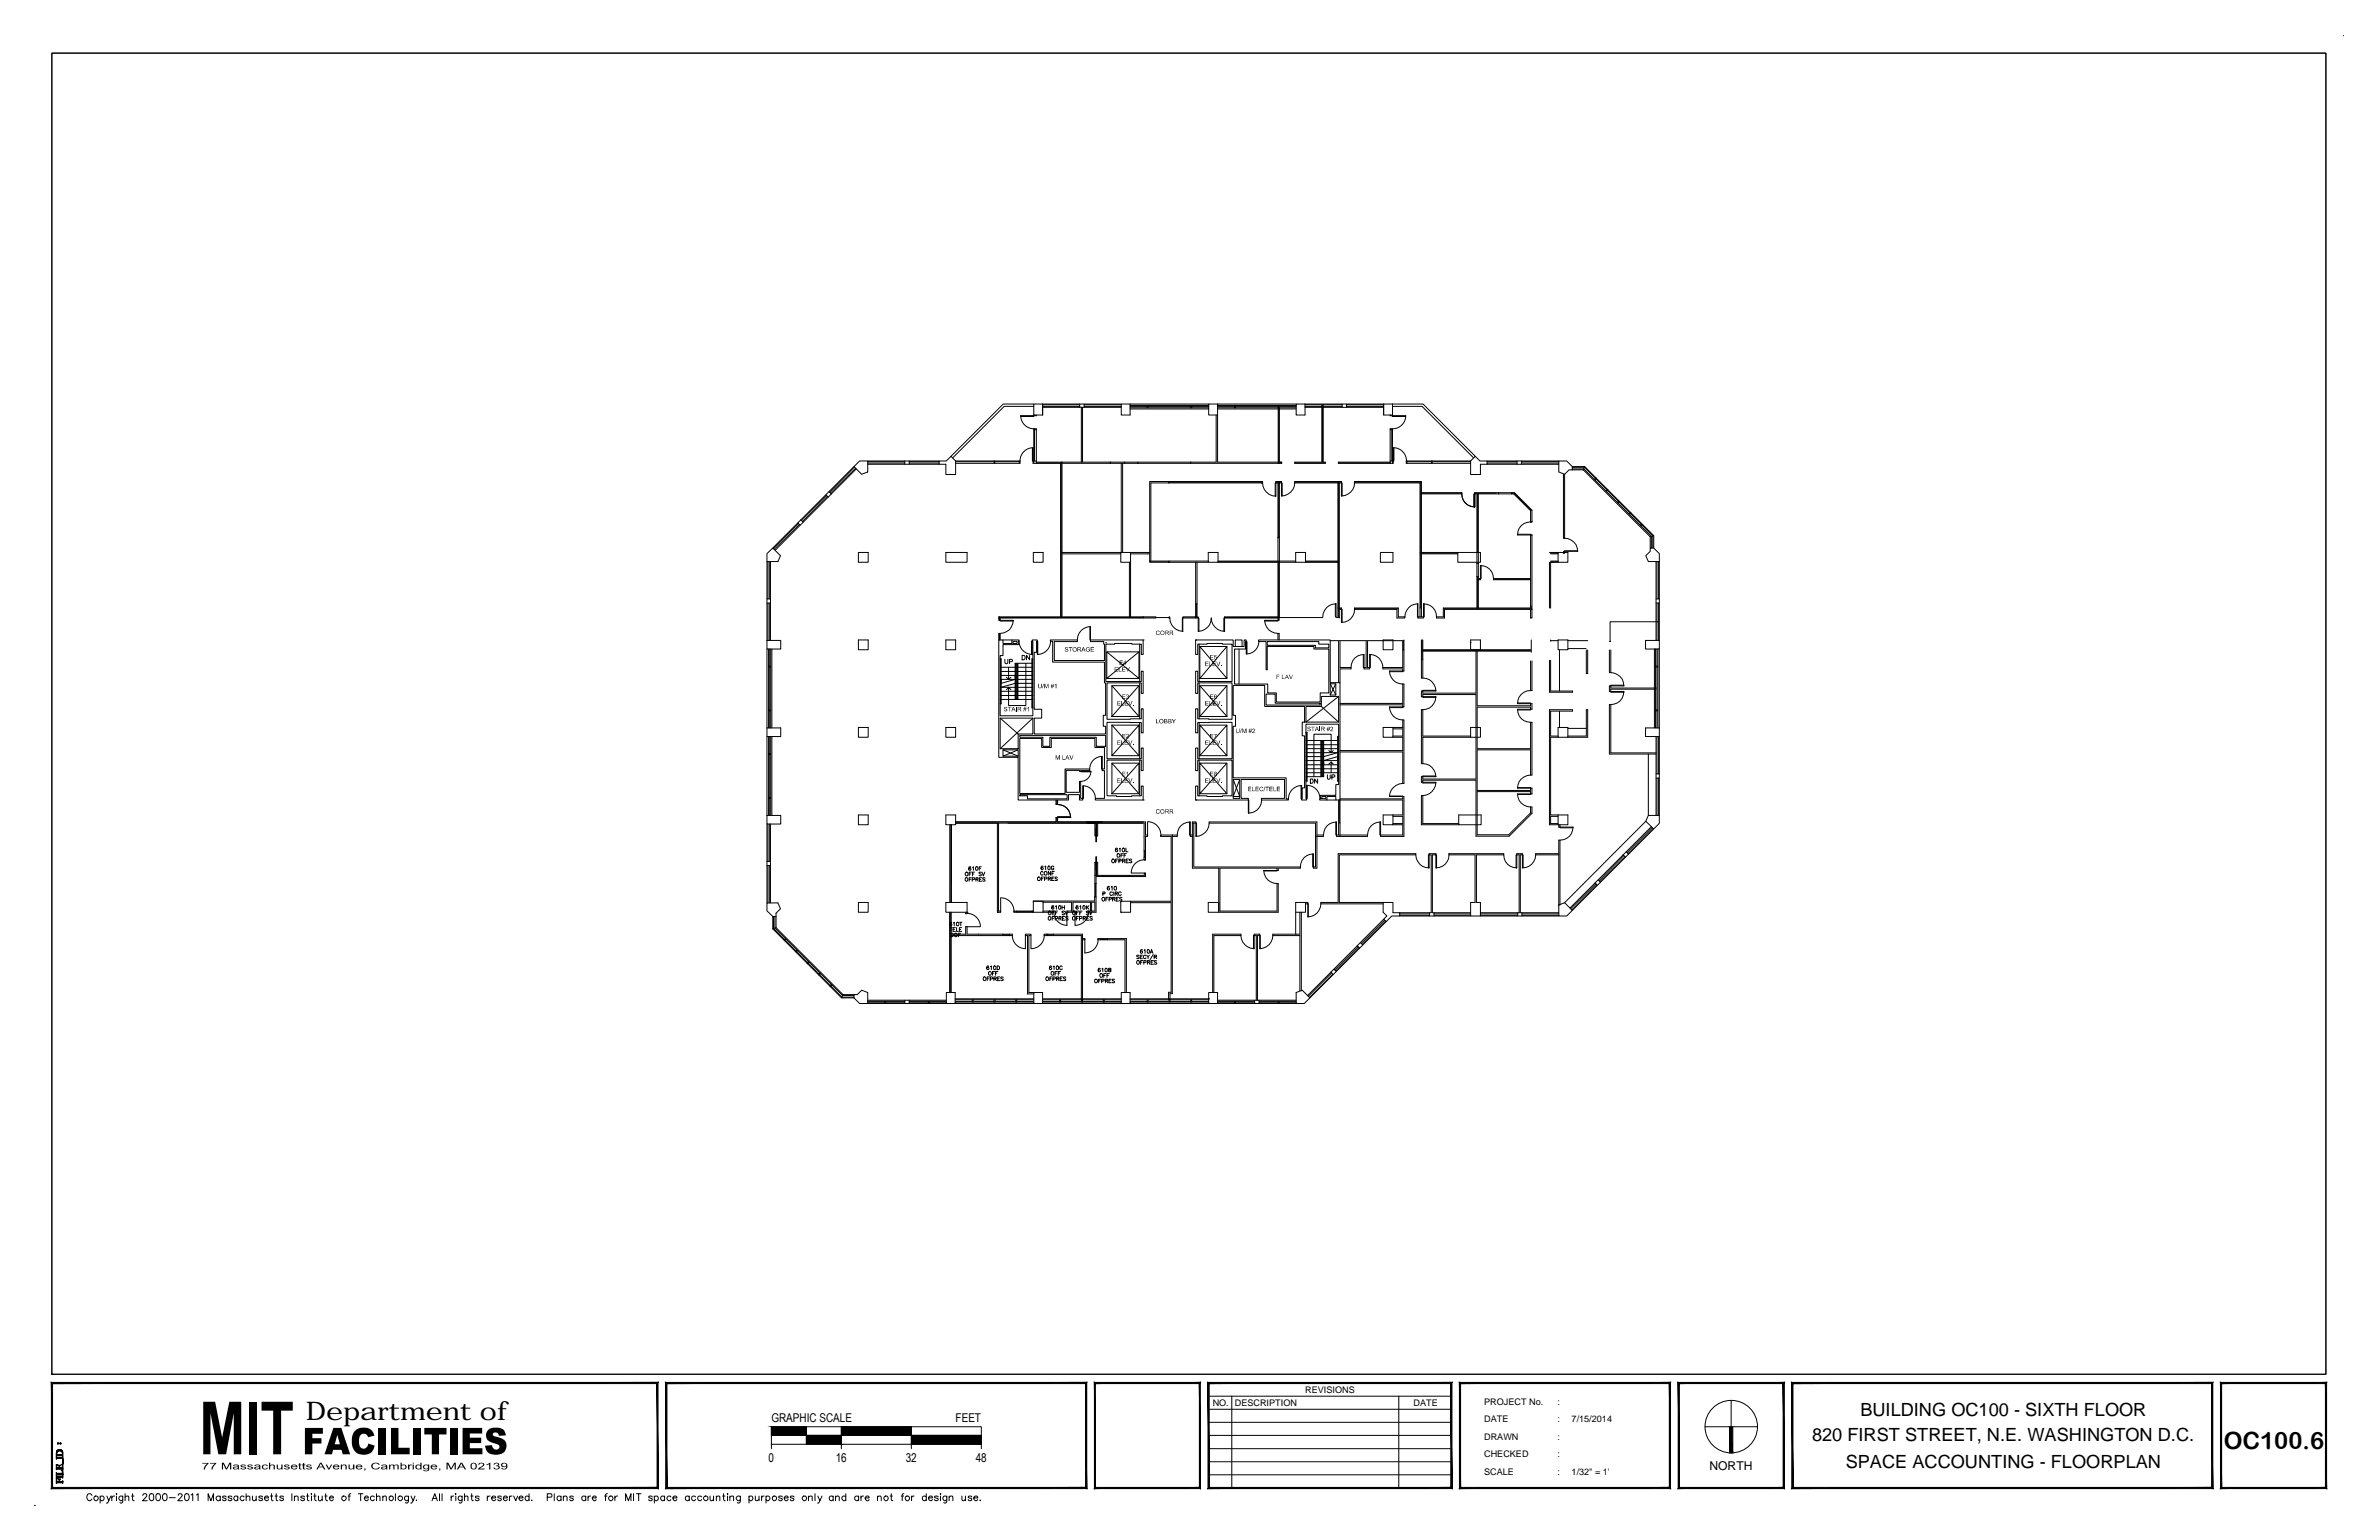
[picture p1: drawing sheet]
<svg xmlns="http://www.w3.org/2000/svg" width="432mm" height="279mm" viewBox="0 0 432 279" stroke-linecap="round" stroke-linejoin="round" font-family="sans-serif">
<defs><g id="words">
<text font-size="4.7" x="55.6" y="257.7">Department of</text>
<text font-size="4.3" x="403.6" y="262.8">OC100.6</text>
<g font-size="3.3">
<text x="337.7" y="256.9">BUILDING OC100 - SIXTH FLOOR</text>
<text x="328.9" y="261.4">820 FIRST STREET, N.E. WASHINGTON D.C.</text>
<text x="335" y="266.4">SPACE ACCOUNTING - FLOORPLAN</text>
</g>
<g font-size="2.2">
<text x="140" y="258">GRAPHIC SCALE</text>
<text x="173.5" y="258">FEET</text>
<text x="139.5" y="265.2">0</text>
<text x="151.7" y="265.2">16</text>
<text x="164.4" y="265.2">32</text>
<text x="177.1" y="265.2">48</text>
<text x="310.3" y="266.8">NORTH</text>
</g>
<g font-size="1.7">
<text x="220.1" y="255.1">NO.</text>
<text x="224.1" y="255.1">DESCRIPTION</text>
<text x="236.9" y="252.7">REVISIONS</text>
<text x="256.6" y="255.1">DATE</text>
<text x="269.4" y="254.9">PROJECT No.</text>
<text x="282.7" y="254.9">:</text>
<text x="269.4" y="258">DATE</text>
<text x="269.4" y="261.2">DRAWN</text>
<text x="282.7" y="258">:</text>
<text x="282.7" y="261.2">:</text>
<text x="285.3" y="258">7/15/2014</text>
<text x="269.4" y="267.6">SCALE</text>
<text x="269.4" y="264.4">CHECKED</text>
<text x="282.7" y="267.6">:</text>
<text x="282.7" y="264.4">:</text>
<text x="285.3" y="267.6">1/32&quot; = 1'</text>
</g>
</g></defs>
<g fill="none" stroke="#000" stroke-width=".18">
<path d="M9.4 9.6h412.8v239.7h-412.8zM425.3 6.5h.1M185.3 75.4h2.3v.2h-2.3zM185.3 75.4a2.39 2.39 0 0 0 2.4 2.4M187.6 73.3h1.6v2h-1.6zM187.6 73.3h-5.5l-9.5 9.5M187.6 73.7h-5.3l-9.4 9.4M187.6 78h.5M187.6 75.3v.1M187.8 77.8v5.8M188.1 75.3v.1h-.5M189.2 73.9h14.3"/>
<path d="M189.2 73.7h6.8M189.2 73.4h6.8M196 73.3v.6M196.3 73.9v9.9M196.5 73.9v9.9M196.8 73.7h6.7M196.8 73.4h6.7M196.8 73.3v.6M203.5 73.3h1.6v2h-1.6zM203.5 73.3h-14.3v2M205.1 73.3h14.3M205.1 73.7h14.3"/>
<path d="M205.1 73.6h14.3M205.1 74.2h14.3M205.1 74h14.3M208.2 73.6v.4M208.4 73.6v.4M216.1 73.6v.4M216.3 73.6v.4M220.7 75.3v8.5h-4.6M221 73.3h-1.6v2h1.6M221 73.3v10.5h11M221 73.3h14.3M221 73.7h14.3"/>
<path d="M221 73.6h14.3M221 74.2h14.3M221 74h14.3M224.1 73.6v.4M224.3 73.6v.4M232 73.6v10.5M232.1 74v10.1M232.2 73.6v10.2M235.3 73.3h1.6v2h-1.6zM236.9 73.3h14.2v2M236.9 73.9h14.2M236.9 73.7h6.7"/>
<path d="M236.9 73.4h6.7M239.9 73.5v10.3h-4.9v.3h5.6v-.3h-.4v-10.3M240 73.5v10.3M243.6 73.3v.6M244.4 73.3v.6M244.4 73.7h6.7M244.4 73.4h6.7M252.3 75.3v.1h.4M252.3 78h.4M252.6 77.8v5.8M252.7 73.3h-1.6v2h1.6M252.7 73.3h5.6l9.5 9.5"/>
<path d="M252.7 73.7h5.4l9.4 9.4M252.7 75.4h2.4v.2h-2.4zM252.7 73.3v2.1M252.7 77.8v6.3M252.7 77.8h-.4v6.3M255.2 75.4a2.39 2.39 0 0 1-2.4 2.4M144.8 94.9l.4 .4M144.9 95l-4.6 4.5M145.1 95.2l-4.6 4.5M145.3 94.3l.5 .4M149.9 89.8l.4 .4M150 89.9l-4.6 4.5"/>
<path d="M150.2 90l-4.6 4.6M150.5 89.2l.4 .4M155 84.7l1-1.1h1.5v2l-1.1 .4zM155 84.7l-14.7 14.7M155.1 84.7l-4.5 4.6M155.3 84.9l-4.6 4.6M155.4 85.1l-14.7 14.8M157.5 83.6h12.9M157.5 84.2h12.9M157.5 84h6.7M157.5 83.8h6.7M164.2 83.6v.6"/>
<path d="M165 83.6v.6M165 84h5.4M165 83.8h5.4M170.4 83.6h1.4l.8-.8 .9 .8v2.5h-1.8v-1.9h-1.3zM173.5 83.6h11.6M173.5 83.8h11.6M180.4 83.6v.5M180.6 83.6v.5M185 83.6v.5M185.1 83.6v.5h-11.6M187.4 81.3h.1v2.3h-.1zM187.5 83.6v.5h5v27.8"/>
<path d="M187.5 83.6h.6M187.5 81.2a2.39 2.39 0 0 0-2.4 2.4M187.6 84.1v-6.3h.5v6.3M188.1 83.8h13.4M188.1 84h4.7M192.6 83.8v28.1M192.8 83.8v28.1M201.5 83.8h2.6M201.5 83.8v.3h2.6v-.3M201.5 83.8v.3h-8.7M203.5 84.1v16.1M203.8 84.1v16.1"/>
<path d="M204.1 84.1h2.4M204.1 83.8h2.4M212.1 87.6v-.2h17.1v.3M212.1 87.4h-3.4v14.4M212.1 87.5h17.1M216.1 83.8h-9.6v.3M216.1 83.8v.3h-9.6M229.2 87.7a2.46 2.46 0 0 0 2.4 2.3v-2.3M229.2 87.6h-20.3v14.2M229.2 87.4h-.2v.3h.2M231.6 87.7h-.1v2.3h.1M231.6 87.5h1"/>
<path d="M232 97.6h.2M232.1 87.6v10M232.2 87.6v25h-.2v-.5h-9.7v-.2h9.9M232.2 87.4v.2h-.6M232.2 83.8h.4v.3h-16.5M232.2 83.8h.4M232.3 84h.3M232.6 87.6v2.4a2.46 2.46 0 0 0 2.4-2.4M232.6 87.6h.1v2.4h-.1M232.6 87.6v-.2h-1v.3M232.6 87.6h-.6v14.2M235 87.6v-.2h8.5v.2"/>
<path d="M235 87.6h8.5M235 87.5h8.5M235 84h5.6M242.8 87.6v24.3M242.9 84h9.4M243 87.6v22.7M243.1 87.6v22.7M243.5 87.6v2.4a2.38 2.38 0 0 0 2.3-2.4M243.5 87.6h.1v2.4h-.1M245.8 87.6v-.2h12.2v24.5M245.8 87.6h11.9v24.3M245.8 87.5h12.1v22.8"/>
<path d="M252.3 83.6h.6M252.9 81.3h.1v2.3h-.1zM252.9 83.6v.5h-10v-.3h9.4M252.9 81.2a2.39 2.39 0 0 1 2.4 2.4M255.2 83.8h11.7M255.4 83.6v.5M257.9 89.5h7.4M258 89.6h7.3M258 89.4h7.3M259.8 83.6v.5M259.9 83.6v.5M265.3 89.4a2.35 2.35 0 0 0 2.4 2.6v-2.4"/>
<path d="M265.3 89.6a2.31 2.31 0 0 0 2.4 2.4h-.1v-2.4h.1v2.4h-.1v-2.4h.1M265.3 89.4v.2M266.9 83.6h-11.7v.5h11.7M267.7 89.6h7.1l3 3.1v2M267.7 89.5h3.9M267.7 89.6v-.2h7.2l3.2 3.2v2M267.8 82.8l.8 .8h1.3v.6h-1.2v1.9h-1.8v-2.5zM268.1 89.6v20.7M268.2 89.6v10.6M268.3 89.6v20.7M269.9 83.6h13M269.9 84.2h13"/>
<path d="M269.9 84h5.5M269.9 83.8h5.5M272 89.4v.2M274.4 89.5h.4l3.1 3.1M274.4 89.4v.2M275.4 83.6v.6M275.4 97.1v-.2h2.4v.2M276.2 83.6v.6M276.2 84h6.7M276.2 83.8h6.7M277.8 97.1v13.2h-15.8v1.6h-1.3v.2h1.5v-1.5h15.9M277.8 97.1h.3v13.5"/>
<path d="M278.1 94.7a2.36 2.36 0 0 0-2.7 2.4h2.4M282.9 83.6h1.5l1 1.1v.5h-.6l-.8 .8-1.1-.4zM283.8 86v11.6h.2M284 97.6a2.38 2.38 0 0 1 2.4 2.4l-2.4-.1 2.4 .1M284 86v11.6M285.4 85.1h2.1l12.2 12.2v2.1M285.4 84.8h2.2l12.4 12.4v2.2M285.4 84.7h2.2M285.4 85.2h2M287.4 85.2l12.1 12.2M287.6 84.7l12.6 12.5v2.2M287.6 84.7l-.2 .5"/>
<path d="M289.7 86.7l-.3 .3M289.8 86.8l-.3 .3M291.7 88.8l-.2 .3M291.9 88.9l-.3 .3M293.8 90.8l-.2 .3M293.9 91l-.2 .3M295.9 92.9l-.3 .3M296.1 93.1l-.3 .2M298 95l-.3 .3M298.1 95.2l-.3 .2M299.5 99.4h.7l1 1v1.5h-2l-.5-1.1 .8-.8zM299.5 97.4v2"/>
<path d="M300.2 97.2l-.7 .2M139.2 100.4l1.1-1 1.4 1.4-.5 1.1h-2zM139.2 116.2h2.5v1.6h-2.5zM139.2 108.7h.6M139.2 109.4h.6M139.2 101.9v14.3M139.2 117.8v14.3M139.4 101.9v6.8M139.4 109.4v6.8M139.5 117.8v14.3M139.6 101.9v6.8M139.6 109.4v6.8"/>
<path d="M139.6 117.8v14.3M139.8 101.9v14.3M139.9 117.8v14.3M140.1 117.8v14.3M155.8 116.1h1.8v1.8h-1.8zM155.8 100.2h1.8v1.8h-1.8zM171.7 116.1h1.8v1.8h-1.8zM171.7 100.2h3.8v1.8h-3.8zM181.3 116.1v-1.2h.2v1.2M181.3 116.1h.7v.6h1.7v-.6h1.3l-.2 .9h-2.8v1.9h-.5v11h6v-13.5h-.2v-.3h1v.3h-.2v1.9h-.4v10.4h1.4v1.6h-1.4v2.9h13v-1.4h-.4v-2h.4v-5.9h-.2v-3.8h-9.4v-3.7h-.5v-.3h5v.3h-4.2v3.4h9.1v-2.9h-.2v-.5h-2.4v-.3h9.6v2.6h-.3v-1.8h-1.8v-.2l-4.7 .2v6.7h6.5v-1.8h.3v4h-.3v-1.9h-6.3v6.6l6.3-.1v-1.8h.3v4.4h-.3v-1.9l-6.3-.1v6.7h6.3v-2h.3v4.1h-.3v-1.9h-6.3v6.5h1.8v.1l4.5-.1v-1.8h.3v2.5h-8.7v-.2h1.7v-5.1h-.5v-.3h.5v-3.9h-1.8v-1.6h-7.9v1.6h-1.7v-1.6h-4v10h8.2v-4.5h4.5v.3h-1.7v.1h-.2v-.1h-2.4v3.9h2.4v-1.9h.2v3.1h.4v.2h-.6v-.9h-2v.9h-1.9v.9h-.3v-.9h-6.9v-7.7h-3.5zM181.3 112h26.2M181.4 111.9v.7"/>
<path d="M181.4 114.9v1.2M181.5 112.6h2.4a2.31 2.31 0 0 1-2.4 2.3M181.5 112.6v.1h2.4v-.1M181.5 119.7v7.9M181.5 119.5h.2v8.2h-.2M182 116.1h1.7M182.4 119.6v.6l.2 .2 .3-.1v-.7M183.9 116.4h.7v.3h-.7zM185 116.3a2.39 2.39 0 0 0 2.4 2.4M185.5 118.9h.3a.44 .44 0 0 1 .3 .4 .44 .44 0 0 1-.3 .4h-.3zM186.9 118.9v.8l-.6-.8v.8M187.3 118.8v-2.4v2.4"/>
<path d="M187.5 119.7v8.6M187.5 119.5h-.2v8.9h.2M187.6 100.2h1.7v1.8h-1.7zM188.3 118.7v-2.3l.1 2.3M190.7 116.3a2.39 2.39 0 0 1-2.4 2.4M192.8 100.5h10.6M192.8 100.2h15.9M197.8 113.7v2.4l.1-2.4M197.9 113.7a2.39 2.39 0 0 0-2.3 2.4M200.7 116.6h.1M200.9 118.3h5.8M203.4 100.2v1.8h1.8v-1.8"/>
<path d="M205 102v9.9M205.2 100.5h3.5M205.2 102v9.9M206.9 116.9v6.7M207.5 111.9v.2h-26v.5M207.5 111.9h-26.2v.7h.2M207.5 111.9h2.3v.2h-2.3M207.5 116.1h.1M208.7 101.8h3.4v.2h-3.4zM209.8 112h2.4M212.1 102h7.2M212.1 101.8h7.2"/>
<path d="M212.2 111.9h.1v.2h-.1zM212.3 112.1a2.46 2.46 0 0 0 2.4 2.4l-.1-2.4 .1 2.4M217 111.9v.2h.5M217 111.9h.5v.2M217 111.9v-2.4h.3v2.4M217 111.9h-2.3v.2h2.3M217 116.1h6.8v1.2h2v-1.2h.4v.3h-.1v1.4h-2v6.3h6v1.6h1.6v1.7h7.9v-1.7h1.6v-7.9h-2.7v-.5h-8.5v4.2h-.2v-5.1h-1.4v-.3h13v7.8h1.8v21.2h-.7v-.6h-1.7v.6h-1.3l.2-.8h2.8v-1.9h.5v-11h-6v13.5h.2v.2h-1v-.2h.2v-2h.4v-9.4h-.4v-2.5h.4v-2.8h-7.3v-3.8h-5.7v5.4h.5v2h-.5v9.3h9.6v3.8h.5v.2h-4.9v-.2h4.1v-3.5h-7.8v3.5h1.3v.2h-9.6v-2.5h.4v1.8h1.7v.1l4.5-.1v-6.5h-6.2v1.9h-.4v-4.1h.4v2h6.2v-6.7l-6.2 .1v1.9h-.4v-4.4h.4v1.8l6.2 .1v-6.6h-6.2v1.9h-.4v-4h.4v1.8h6.2v-6.7h-1.8v-.2l-4.4 .2v1.8h-.4zM217 116.1h.1M217 112h.5M217 102v7.5M217.1 109.5v2.4M217.3 102v7.5"/>
<path d="M217.5 112.1v2.4a2.38 2.38 0 0 0 2.4-2.4 2.46 2.46 0 0 0 2.4 2.4v-2.4h-.2v2.4h.2M217.5 112.1h.1v2.4h-.1M217.6 116.9v6.7M217.8 117.3h4.9M219.3 100.2h1.8v1.8h-1.8zM221.1 102h10.9v9.9M221.1 101.9h11v10M221.1 101.8h14.1M222.3 112h17.8M224.2 117.3v-1.2h1.2v1.2M224.9 117.8v6.3M228.5 116.4a2.26 2.26 0 0 1-2.3 2.2v-2.2h.1v2.2"/>
<path d="M229.5 112.6v.1h2.5v-.1h-2.5a2.38 2.38 0 0 0 2.5 2.3M230 116.4h9.4v.5h1.8v.6h-2.5v-.4h-8.7zM232 114.9h.2v1.2M232 114.9v1.2M232.2 102h3M235.2 100.2h1.8v1.8h-1.8zM237 102h5.8M237 101.9h5.8M237 101.8h5.8M241.4 116.2h13.4M242.5 109.5h-.1v2.4h.1v-2.4a2.38 2.38 0 0 0-2.4 2.4M242.5 112h.6"/>
<path d="M242.8 110.3h.7v.3M243 116.4v7.5M243.2 116.4v4.7h2M243.5 110.6v2.3a2.31 2.31 0 0 0 2.3-2.3M243.5 110.6h.1v2.3h-.1M243.5 110.6h-.4v1.5M243.5 110.4h-.5v1.5M245.8 110.6h7.7v1.5h1.5v-.2M245.8 110.6v-.3h8v1.6h1.2M245.9 110.4h7.8M247.6 118.7h-.1v2.4h.1M248 116.4v4.7h-.4"/>
<path d="M248.2 116.4v4.7h.4M248.6 118.7h.1v2.4h-.1M250.5 100.2h2.3v1.8h-2.3v-1.6M251.1 116.1h1.7v1.8h-1.7zM254.6 116.4v4.7h-3.6M254.7 116.4v1.5M254.8 116.1v5.6h-.2M257.4 111.9h1v.2h-1zM257.4 109.5l-.1 2.4 .1-2.4a2.38 2.38 0 0 0-2.4 2.4M257.7 100.4h6.9M258 100.2h10.7v1.8h-4.1v-1.8M258 116.1v6.9h.2"/>
<path d="M258 118.1h19.8M258 100.5h6.6M258.1 116.1v1.9h19.7M258.1 118.1v1.6M258.2 116.1v1.8h19.6M258.2 118.1v4.9M258.4 111.9v-2.4a2.31 2.31 0 0 1 2.3 2.4M258.4 109.5h.1v2.4h-.1M266.8 116.6h.1M266.9 116.1h1.8v1.8h-1.8zM267.9 118.1v7.7h-9.7v-.4M268.1 104.6h.2"/>
<path d="M268.1 102.2h.2M268.1 118.1v9.9h9.7v-.3M268.2 104.6v5.7M268.3 105.1h.2M268.3 105h.4M268.7 105v-2.4a2.31 2.31 0 0 1 2.4 2.4M268.7 102.6h.1v2.4h-.1M268.7 105v.2h-.4M271.1 105v.2h6.7M271.1 105h6.7M271.4 105.1h6.4M277.8 110.6v1.5h.3v-1.5"/>
<path d="M277.8 119.9v5.4M277.9 109.9v.5h-15.8M277.9 116.1v2.2M278.1 119.9v5.4h-.3M281.2 100.2h3.4v1.8h-1.8v-1.8M281.2 119.8v5.8h4.2v-.2h-4v-5.6M281.4 102.1v8.2M281.4 116.1v.3M281.4 100.5h1.4M281.4 100.4h1.4M281.4 101.9h1.4M281.4 101.8h1.4"/>
<path d="M281.4 116.2h1.4M282.8 116.1h1.8v1.8h-1.8zM282.8 102l-1.6 .1v8.2M283.1 117.9v7.5M283.8 100.4v-.4h.2v.4M284.6 116.2h3.6M284.6 117.7h3.3M287.9 117.9v4.3h.3v-4.3M292.1 116.4h.3M292.1 117.9v4.1h.3M292.4 117.9v4.1M298.7 116.2h2.5v1.6h-2.5z"/>
<path d="M300.3 117.7v14.4M300.5 117.7v14.4M300.6 101.9v14.3M300.6 108.7h.6M300.6 109.4h.6M300.8 101.9v6.8M300.8 109.4v6.8M300.8 117.7v14.4M300.9 117.7v14.4M301 112.8h-8.8v3.6M301 101.9v6.8M301 109.4v6.8"/>
<path d="M301.2 101.9v14.3M301.2 117.8v14.3M139.2 132.1h2.5v1.5h-2.5zM139.2 133.6v14.3M139.5 121h.4M139.5 120.8h.4M139.5 129h.4M139.5 128.8h.4M139.5 133.6v14.3M139.5 136.9h.4M139.5 136.7h.4M139.6 133.6v14.3"/>
<path d="M139.9 133.6v14.3M140.1 133.6v14.3M155.8 132h1.8v1.8h-1.8zM171.7 132h1.8v1.8h-1.8zM181.5 130.3h6v2.9h-2.7v2.6h-3.3zM181.5 125.4h.1M181.5 126.2h.1M181.5 126.9h.1M181.5 124.7h.1M181.5 121.1h.1M181.5 121.8h.1M181.5 122.5h.1"/>
<path d="M181.5 123.3h.1M181.5 130.3l3.3 2.9M181.7 125.4h2.5M181.7 126.2h2.5M181.7 126.9h5.6M181.7 121.1h2.5M181.7 121.8h2.5M181.7 122.5h2.5M181.7 123.3h2.5l-2.5 .7M182 136h2.8v1.2h-2.8zM182 136l2.8 1.2M183.1 121.1v2.2l-.4-.4"/>
<path d="M183.1 124.7l-.4 .4M183.2 120h.5v-.3l-.5-.1v.8M183.5 122.9l-.4 .4M184.2 124l-2.5 .7h2.5M184.3 120.5h.4v6.3h-.4zM184.3 125.4h.2M184.3 126.2h.2M184.3 124.7h.2M184.3 121.1h.2M184.3 121.8h.2M184.3 122.5h.2M184.3 124h.2"/>
<path d="M184.5 120.5v6.3M184.6 120.5v6.3M184.6 125.4h.1M184.6 126.2h.1M184.6 124.7h.1M184.6 121.1h.1M184.6 121.8h.1M184.6 122.5h.1M184.6 123.3h.1M184.6 124h.1M184.8 120.3v6.6M184.8 125.4h2.5"/>
<path d="M184.8 126.2h2.5M184.8 124.7h2.5M184.8 121.1h2.5M184.8 121.8h2.5M184.8 122.5h2.5M184.8 123.3h2.5M184.8 124h2.5M184.8 136l-2.8 1.2M185.1 133.4h15.6v2h-1.7v-1.6h-8.4v1.6h-1.3v-1.6h-4.2zM186.2 120.3v7.7h-3.1v-3.3l.4 .4M187.3 120.3h-3.1v6.6M187.4 125.4h.1"/>
<path d="M187.4 126.2h.1M187.4 126.9h.1M187.4 124.7h.1M187.4 121.1h.1M187.4 121.8h.1M187.4 122.5h.1M187.4 123.3h.1M187.4 124h.1M187.4 120.3h.1M187.5 130.3l-6 5.5M200 137.3v2.2v-2.2M200.1 137.2a2.26 2.26 0 0 0-2.3 2.3"/>
<path d="M200.9 123.1v-4.8l5.8 4.8h-5.8l5.8-4.8v4.8M201.8 131.6v5.5l4.9-5.5v5.5M201.8 138.5l4.9 5.5h-4.9zM201.8 131.6h4.9M201.8 124.4h4.9M201.8 137.1h4.9M201.8 138.5h4.9M201.8 131.6l4.9 5.5M206.7 124.4l-4.9 5.6v-5.6l4.9 5.6h-4.9M206.7 124.4v5.6M206.9 123.9v6.5M206.9 131.1v6.6"/>
<path d="M206.9 137.9v6.5M217.6 123.9v6.5M217.6 131.1v6.6M217.6 137.9v6.5M217.8 138.5h4.9l-4.9 5.5v-5.5l4.9 5.5h-4.9M217.8 137.1l4.9-5.5v5.5h-4.9v-5.5l4.9 5.5M217.8 123.1v-5.8l4.9 5.8h-4.9l4.9-5.8v5.8M217.8 131.6h4.9M217.8 124.4h4.9M217.8 130h4.9M220.2 127.7h.1M222.7 124.4l-4.9 5.6v-5.6l4.9 5.6"/>
<path d="M222.7 124.4v5.6M222.7 138.5v5.5M229.8 125.9h1.7v1.7h8.1v.3h-9.8zM237 128.2h2.8v-1.8h3.2v4.6h-6zM237 135.8h.1M237 133v8.6M237 132.9h.3v8.8h-.3M237 134.4h.1M237 135.1h.1M237 136.6h.1M237 138h.1M237 138.8h.1"/>
<path d="M237 139.5h.1M237 137.3h.1M237.3 135.8h2.4M237.3 134.4h5.5M237.3 135.1h2.4M237.3 136.6h2.4M237.3 138h2.4M237.3 138.8h2.4M237.3 139.5h2.4M237.3 137.3h2.4M239.7 134.4v6.5M239.8 134.5h.4v6.3h-.4z"/>
<path d="M239.8 135.8h.2M239.8 135.1h.2M239.8 136.6h.2M239.8 138h.2M239.8 138.8h.2M239.8 139.5h.2M239.8 137.3h.2M239.8 128.2l3.2 2.8M240 134.5v6.3M240.1 135.8h.1M240.1 134.5v6.3M240.1 135.1h.1"/>
<path d="M240.1 136.6h.1M240.1 138.8h.1M240.1 139.5h.1M240.1 137.3h.1M240.3 134.4v6.5h-3M240.3 135.8h2.5M240.3 135.1h2.5M240.3 136.6h2.5l-2.5 .7M240.3 138.8h2.5M240.3 139.5h2.5M241.2 136.2l.4 .4v-3.4h-3.1v7.7M241.4 124.1h1.1v2h-1.1z"/>
<path d="M241.4 124.1l1.1 2M241.6 138.2l-.4 .4M242 138.6l-.4-.4v2M242 136.2l-.4 .4M242.5 124.1l-1.1 2M242.8 137.3l-2.5 .7h2.5M242.9 135.8h.1M242.9 134.4h.1M242.9 135.1h.1M242.9 136.6h.1M242.9 138h.1M242.9 138.8h.1"/>
<path d="M242.9 139.5h.1M243 133.7v7.9M243 133.6h-.2v8.1h.2M243 126.4l-6 4.6M243.2 127.9h11.4v.4M243.2 136.4h11.4v5.7M245.2 121.1a2.31 2.31 0 0 1 2.4-2.4v2.4M245.2 121.1v.3h-2v2.5M247.6 121.1v.3h1v-.3M248.6 121.1v-2.4a2.38 2.38 0 0 1 2.4 2.4M251 121.1v.3h3.6v.3M252.2 121.7v.2h2.4v-.2"/>
<path d="M252.2 128.3v.1h2.4v-.1M252.8 132.2h1.8v1.3h-1.8M252.8 133.8h1.8v2.4h-11.4M254.6 121.7h-2.4a2.38 2.38 0 0 0 2.4 2.4M254.6 128.3h-2.4a2.38 2.38 0 0 0 2.4 2.3M254.6 130.6v1.4h-3.5v1.8h1.7v-1.8M254.6 124.1h.2v4.2h-.2M254.6 130.6h.2v11.5h-.2M254.6 124.1v3.5h-11.4M258.2 138.5a2.38 2.38 0 0 1 2.4 2.4h-2.6v1h.2v-.4h9.7v10.2h6l4.2-4.1v-1.2h-.3M258.2 126.4v-.4h9.7v15.3h-9.7v-.5h2.4v.1M258.2 123a2.38 2.38 0 0 1 2.4 2.4h-2.4"/>
<path d="M258.2 125.4v-.1h2.4v.1M258.2 126.4h2.4a2.38 2.38 0 0 1-2.4 2.4M258.2 126.4v.1h2.4v-.1M258.2 125.4h-.2v1h.2M258.2 128.8h-.2v9.7h.2M258.2 128.8v4.7h8.7M266.9 132h1.8v1.8h-1.8zM266.9 133.8h-8.7v4.7M275.4 127.7v-.2h2.4v.2M275.4 128.7v.1h2.4v-.1M277.8 125.3a2.31 2.31 0 0 0-2.4 2.4h2.4M277.8 128.7h-2.4a2.31 2.31 0 0 0 2.4 2.3"/>
<path d="M277.8 128.7v-.4h-9.7v7.5h9.7v-4.8M277.8 127.7h.3v1h-.3M277.8 131h.3v9.6h-.3M282.8 133.5h-1.4v-4.5h4v-.2h-4.2v20.8h1.6M282.8 132h1.8v1.8h-1.8zM282.8 133.8h-1.4v14.1M283.1 129.1v2.9M284.6 133.5h3.3v-4.7h.3v5h-3.6M284.6 132.2h3.3M292.4 122a2.38 2.38 0 0 1 2.3 2.4h-2.3M292.4 124.4v-.1h2.3v.1M292.4 125.5h2.3a2.31 2.31 0 0 1-2.3 2.3"/>
<path d="M292.4 125.5v.1h2.3v-.1M292.4 124.4h-.3v1.1h.3M292.4 127.8h-.3v9h8.5M292.4 124.4v.4h8.2M292.4 127.8v8.8h8.2M298.7 132.1h2.5v1.5h-2.5zM299.2 136.8v11.1M300.3 124.9h.1M300.5 121h.4M300.5 120.8h.4M300.5 129h.4M300.5 128.8h.4"/>
<path d="M300.6 133.6v14.3M300.6 125h-8.2v.5M300.8 133.6v6.8M301 133.6v6.8M301.2 133.6v14.3M139.2 147.9h2.5v1.6h-2.5zM139.2 149.5v14.3M139.2 157h.6M139.2 156.3h.6M139.4 149.5v6.8M139.4 157v6.8M139.5 144.9h.4"/>
<path d="M139.5 144.7h.4M139.6 149.5v6.8M139.6 157v6.8M139.8 149.5v14.3M155.8 147.9h1.8v1.7h-1.8zM171.7 147.9h1.8v1.7h-1.8zM172.4 149.6v14.1M172.7 149.6v14.1M173.5 149.3h7.5v16.2M175.3 158.3l.1-.1a.31 .31 0 0 1 .3 .4 .31 .31 0 0 1-.4 .2zM175.9 158.6h.3M175.9 159.5h.3"/>
<path d="M176.2 157.3a.32 .32 0 0 0-.4 .3 .32 .32 0 0 0 .4 .3 .21 .21 0 0 0-.1-.4 .21 .21 0 0 0-.3 .2M176.3 159.2h-.4v.7M176.3 158.2h-.4v.7M176.5 159.6l.3-.1 .1-.2-.4-.1v.7M176.5 158.6h.3M176.5 157.4l.2-.1v.6M176.9 158.2h-.4v.7M177.1 159.5h.4v-.3h-.4v.7M177.3 159.5l.3 .4M177.7 157.6h.3M177.8 159.5h.2M178.1 157.3h-.4v.6"/>
<path d="M178.1 158.3h-.4l.4 .4-.1 .2-.3-.1M178.2 159.2h-.4v.7h.4M178.2 158.2l.3 .7 .2-.7M178.8 159.3l-.4-.1v.3l.3 .1 .1 .2h-.4M183 149.3h24.7v6.2M185.1 144.2h8.6v.7h-7.2v-.5h-1.4zM189 159.4h.3M189.3 157.2a.3 .3 0 0 0-.4 .2 .3 .3 0 0 0 .3 .4l.1-.1a.2 .2 0 0 0-.1-.3 .2 .2 0 0 0-.3 .2M189.3 158.3a.24 .24 0 0 0-.2-.2 .24 .24 0 0 0-.2 .3v.1a.24 .24 0 0 0 .2 .3 .24 .24 0 0 0 .2-.2M189.4 159.1h-.4v.7M189.6 159.5l.4-.1v-.2l-.4-.1v.7M189.6 157.3l.2-.2v.7"/>
<path d="M190.3 157.2a.3 .3 0 0 1 .3 .3 .3 .3 0 0 1-.3 .3zM190.3 159.4h.3v-.2l-.3-.1v.7M190.5 159.4l.2 .4M190.7 158.1v.7l-.4-.7v.7M190.9 159.4h.2M190.9 158.4h.3M191.3 157.3a.24 .24 0 0 0-.3-.2 .24 .24 0 0 0-.2 .3v.2a.23 .23 0 0 0 .2 .2 .23 .23 0 0 0 .3-.2h-.2M191.3 159.1h-.4v.7h.4M191.4 158.1h-.5v.7M191.9 159.2h-.4v.2l.4 .1v.3l-.4-.1M192 148.3h-.3v.8h-18.2M192 146a2.31 2.31 0 0 1 2.3 2.3h-2.3"/>
<path d="M192 148.3v-.1h2.3v.1M192 148.3v.8h15.9v2.4h.4M196.5 142.6v2.3h.2v-2.3M196.5 142.6a2.26 2.26 0 0 1 2.3 2.2M198 140h-1.9l1.9-.1a1.84 1.84 0 0 1-1.8 1.9M198.7 158.8h9v-.4h.2v.6h-9v6.5h-1.4v-.2h.4v-1.6h-3.2v1.6h.4v2.6M198.9 149.3v2.4h-.2v-2.4h-17.5v16h.4M198.9 155.4h.1v2.4h-.1zM198.9 150.3h.1v2.4h-.1zM198.9 158.8v-2.4h-.2v6.3M199 149.3v2.4h.2v-2.4M199 158.8v-2.4h.2v2.4"/>
<path d="M200.2 158.8v.2M200.2 158.9h4.8M201.8 144l4.9-5.5v5.5M201.9 155.9h.1a.31 .31 0 0 1 .3 .3 .31 .31 0 0 1-.4 .2l-.1-.3zM202.5 156.2h.2M202.8 154l-.1-.1a.32 .32 0 0 0-.2 .3 .32 .32 0 0 0 .3 .3 .2 .2 0 0 0 0-.3 .2 .2 0 0 0-.3 0v.1M202.9 155.9h-.4v.6M203.1 156.2h.4v-.3h-.4v.6M203.2 154l.1-.1v.6M203.5 155.2h.2M203.7 156.2h.3l.2-.2-.5-.1v.6M203.9 154.9h-.4v.6"/>
<path d="M204 156.2l.2 .3M204 155.2h.3M204.4 153.9v.6h.3M204.4 156.2h.3M204.4 154.9h-.4v.6M204.8 155.9h-.4v.6h.4M205 158.8v.2M205.3 158.4h2.4M205.4 156l-.2-.1-.3 .1 .5 .3-.2 .2-.3-.1M207.5 145.1h.1M207.7 155.5v.5h.2v-.5M207.7 156h.2"/>
<path d="M207.7 155.5h.2M207.7 154.3h.2M207.7 156a2.39 2.39 0 0 0-2.4 2.4M207.8 154.3v1.2M208.3 151.5v.3h-.4v3.7M208.3 149.1v2.4M208.3 149.1a2.39 2.39 0 0 1 2.4 2.4M212.8 151.5h-2.1v.3h1.9v11.7h-7.4M212.8 151.5h.9M212.8 151.5v28.8h-.4v1.5M213.7 151.5a2.31 2.31 0 0 1 2.3-2.4v2.4M213.7 151.5v.3h-.9"/>
<path d="M216 149.1h-.1v2.4h.1M216 151.5v.3h.4M216 151.5h.4M216.4 149.3h.7M216.7 157.3h19.3M216.7 149.3v7.9M217 145.1h.1M217.1 149.3v2.5a2.47 2.47 0 0 0 2.4-2.7h19.5v2.4h1.2M217.1 149.3h.1v2.5h-.1M217.1 149.3v-.2h-.7v8.4h4.8v7.8M219.5 149.3h19.3v8h-.4M223.8 141.4h1.2v3.5h-1.2z"/>
<path d="M223.8 141.4l1.2 3.1h-1.2l1.2-3.1M226.6 147.5v-2.4l.1 2.4M229 145.1a2.39 2.39 0 0 1-2.4 2.4M229.4 157.9h2.4M231.8 157.9h-2.4a2.38 2.38 0 0 0 2.4 2.4M231.8 157.9v-.4h-10.4v7.8h10.4v-5M236 157.3a2.31 2.31 0 0 1 2.4-2.4v2.4M236 157.3v.2h-4v.4h-.2M236.1 142.5v2.4l.1-2.4M236.3 142.5a2.39 2.39 0 0 0-2.4 2.4M237 140.9h.1M237 140.2h.1"/>
<path d="M237.2 142.5v2.4l.1-2.4M237.2 142.5a2.39 2.39 0 0 1 2.4 2.4M237.3 140.2h2.4M237.8 141.3h.3a.41 .41 0 0 1 .3 .4 .41 .41 0 0 1-.3 .4h-.3zM238.4 154.9h-.1v2.4h.1M239 151.6v5.9h-.6v-.2M239.2 141.3v.8l-.6-.8v.8M239.8 140.2h.2M239.9 144.5h.7v.4h-.7zM240.1 140.2h.1M240.2 151.5a2.31 2.31 0 0 1 2.4-2.4v2.4M240.2 151.5v.3h-1.4"/>
<path d="M240.3 140.2h2.5M240.8 145.1h1.7M240.9 140.6v.7l.2 .1 .3-.2v-.6M241.7 141h.5v-.3l-.5-.1v.8M242.6 149.1h-.1v2.4h.1M242.6 151.5v.3h5.6v-.3M242.9 140.2h.1M243 145.1v6.4h-.4M243.1 151.5h5.1M243.1 145.1v4.2M248.2 151.5a2.31 2.31 0 0 1 2.4-2.4v2.4M250.6 149.1h-.1v2.4h.1"/>
<path d="M252.2 144.5h2.4M252.8 147.9v1.7h-1.7v-1.7h3.5v-2.8h-11.4v6.7M252.8 149.6h1.8v1.9h-4M252.8 148.1h1.8v1.3h-1.8M253.3 149.5h.1M254.6 142.1a2.46 2.46 0 0 0-2.4 2.4h2.4M254.6 144.5h.2v7.3h-4.2v-.3M254.6 144.5v.4h-11.4M257 155.1a2.38 2.38 0 0 0 2.4 2.4v-2.4h-.1v2.4h.1M258.2 144.3h-.2v5.3h6.8M258.2 144.3v5.1h6.6M260.6 141.9v.2h-2.4v-.2h2.4a2.46 2.46 0 0 1-2.4 2.4"/>
<path d="M260.6 155.1h.1v2.4h-.1zM263 154.9h9.9v.2h-4.9v8.6h.7v2.5h-1.8v-2.5h.8v-8.6h-4.7zM263 155.1a2.31 2.31 0 0 1-2.4 2.4M264.8 147.9h4v1.7h-4zM272.9 155.1a2.31 2.31 0 0 0 2.4 2.4v-2.4M275.3 155.1h-.1v2.4h.1M275.3 155.1v-.2h1v.2M275.3 155.1h.4v10.5M275.4 143h2.4M275.4 144h2.4M276.3 155.1v2.4a2.38 2.38 0 0 0 2.4-2.4M276.3 155.1h.2v2.4h-.2"/>
<path d="M276.3 155.1h-.4v10.5M277.8 140.6a2.38 2.38 0 0 0-2.4 2.4h2.4M277.8 144h-2.4a2.38 2.38 0 0 0 2.4 2.4M277.8 140.6v-4.6h-9.7v7.4h9.7v-.4M277.8 144v-.4h-9.7v7.9h5.7l4.1-4.1M277.8 146.4v1.2M277.8 143h.3v1h-.3M278.7 155.1h4.2M281.2 147.9h3.4v1.7h-1.8v-1.7M282.8 148.1h-1.4v1.3h1.4M282.9 154.9h-4.2v.2M282.9 149.6v.5h.2"/>
<path d="M283.1 150.1h2.4a2.31 2.31 0 0 1-2.4 2.3M283.1 150.1v.1h2.4v-.1M283.1 152.4h-.2v11.8M283.1 149.6v.5M283.1 152.4v11.8M290.1 159.6l.4 .4M294.6 155.1l.4 .4M294.7 155.2l-4.5 4.6M295 155.4l-4.6 4.6M295.2 154.5l.4 .5M298.7 149l-14.7 14.8M299.2 147.9h2v1.5l-1 1-1.5-1.4z"/>
<path d="M299.7 150l-14.7 14.7M299.9 150.1l-4.6 4.6M300 150.3l-4.5 4.6M300.2 150.4l-14.8 14.8M300.6 140.4h.6M300.6 141.2h.6M300.8 141.2v6.7M301 141.2v6.7M139.2 163.8h2l.5 1.1-.8 .8v.6h-.6l-1.1-1zM140.3 168.5l12.5 12.5h2.2M140.3 166.3v2.2M140.4 166.3v2.2l12.4 12.4h2.2"/>
<path d="M140.6 166.3v2.1l12.3 12.2h2.1M140.9 166.3v2M140.9 168.3l12.1 12.2M140.9 168.3l-.6 .2M142.6 170.3l-.3 .2M142.7 170.4l-.3 .3M144.6 172.4l-.2 .2M144.8 172.5l-.3 .2M146.7 174.4l-.3 .3M146.9 174.6l-.3 .3M148.8 176.5l-.3 .3M148.9 176.6l-.3 .3"/>
<path d="M150.9 178.6l-.3 .3M151 178.7l-.3 .3M155.8 163.7h1.8v1.8h-1.8zM171.7 163.7h3.8v1.8h-3.8zM172.4 165.5v14.6M172.4 168.3h.5M172.6 165.5v4h2.7v-1.4h2.6a2.39 2.39 0 0 0-2.4-2.4M172.6 169.3h.2a.33 .33 0 0 1 .2 .3 .33 .33 0 0 1-.2 .4h-.2zM172.7 167.4v-.1a.32 .32 0 0 0-.4 .3 .32 .32 0 0 0 .4 .4 .21 .21 0 0 0 0-.4 .21 .21 0 0 0-.3 .2M173 168.6h.2M173.1 167.5l.1-.2v.7M173.4 168.3h-.4v.7h.4"/>
<path d="M173.6 168.3v.7h.4M174 169.6h.2M174.1 168.6h.3M174.2 167.3h.4M174.3 169.3h-.3v.7M174.4 167.3v.7M174.6 168.3h-.5v.7h.5M175.3 165.5v.3h.2v-.3M175.5 165.5h.1M175.5 168.1v1.4h8.2v.2h-11.1v10.4M178.6 177.3a.31 .31 0 0 1 .4 .3 .31 .31 0 0 1-.5 .2l-.1-.3zM179.2 177.6h.2"/>
<path d="M179.5 175.4l-.2-.2a.32 .32 0 0 0-.2 .4 .32 .32 0 0 0 .3 .3 .2 .2 0 0 0 0-.3 .2 .2 0 0 0-.3 0v.1M179.6 177.2h-.4v.7M179.7 177.6h.4l.1-.2-.5-.2v.7M179.8 175.4l.1-.2v.7M180.1 176.6h.3M180.4 177.6h.3l.2-.2-.5-.2v.7M180.5 176.3h-.4v.6M180.6 177.6l.3 .3M180.7 176.6h.2M181 175.2a.36 .36 0 0 1 .4 .3 .36 .36 0 0 1-.2 .4h-.2zM181 165.5h.1M181.1 177.6h.2"/>
<path d="M181.1 176.3h-.4v.6M181.5 177.2h-.4v.7h.4M181.6 162.9v2.6h-.6M181.6 162.9a2.39 2.39 0 0 1 2.4 2.4M182 169.5v.2M182 169.6h1.2M182.1 177.4l-.4-.1v.2l.3 .1 .1 .2h-.5M183.2 169.5v.2M183.7 169.7a2.39 2.39 0 0 0 2.4 2.4v-2.4M184 165.3v.2M184.5 165.3v.2M184.5 165.4h2.8"/>
<path d="M187.3 165.3h-3.3v.2h3.3M187.3 165.5h.3M187.3 165.3h.3M187.3 165.3v.2M187.6 163.5h1.7v2h-1.7zM189.3 165.3h2v.2h-2M189.3 163.7h5.2v1.6h-.9v2.6M189.5 169.5h.5v.2h-.5zM189.5 169.7a2.39 2.39 0 0 1-2.4 2.4v-2.4M190 169.5h6.5v12.3M190 169.7h6.3v11.7M190 169.6h1.2"/>
<path d="M190.3 165.4l.2-.1a.32 .32 0 0 1 .3 .4 .32 .32 0 0 1-.4 .2l-.1-.2zM190.6 177.6h.2M190.9 175.4l-.2-.2a.32 .32 0 0 0-.3 .4 .32 .32 0 0 0 .4 .3l.1-.1-.1-.3h-.2l-.1 .2M190.9 177.2h-.3v.7M191 165.6h.2M191 166.6h.2M191.1 177.6h.4l.1-.2-.5-.2v.7M191.1 175.4l.2-.2v.7M191.2 169.5v.2M191.3 164.4l-.1-.1a.3 .3 0 0 0-.3 .3 .3 .3 0 0 0 .3 .3v-.3h-.2l-.1 .1M191.3 165.3a2.39 2.39 0 0 0 2.4 2.6M191.4 166.3h-.4v.6"/>
<path d="M191.4 165.3h-.4v.7M191.5 176.6h.2M191.5 166.7l.4-.1 .1-.2-.5-.1v.6M191.6 164.5l.1-.2v.7M191.6 165.6h.2M191.8 175.3a.3 .3 0 0 1 .3 .3 .3 .3 0 0 1-.3 .3zM191.8 177.6l.4-.1v-.2l-.4-.1v.7M191.9 176.3h-.4v.6M192 165.3h-.4v.7M192 177.6l.2 .3M192.1 176.6h.2M192.2 164.3a.3 .3 0 0 1 .3 .3 .3 .3 0 0 1-.3 .3z"/>
<path d="M192.2 166.6h.4v-.3h-.4v.6M192.4 177.6h.3M192.4 166.6l.2 .3M192.5 176.3h-.4v.6M192.8 164.3v.7M192.8 164.6h.4M192.8 175.4a.24 .24 0 0 0-.3-.2 .24 .24 0 0 0-.2 .3v.2a.24 .24 0 0 0 .2 .2 .24 .24 0 0 0 .3-.1M192.8 177.2h-.4v.7h.4M192.8 166.6h.3M193.2 165.4h-.4l.4 .4-.1 .1-.3-.1M193.2 164.3v.7M193.3 166.3h-.5v.6h.5"/>
<path d="M193.3 165.3l.3 .7 .2-.7M193.4 177.4l-.1-.2-.2 .1v.2l.3 .1v.2h-.4M193.6 165.5h1.5M193.9 166.4l-.4-.1-.1 .2 .4 .2 .1 .2h-.5M195.4 165.6h.2M195.4 166.6h.2M195.7 164.4l-.1-.1a.3 .3 0 0 0-.3 .3 .3 .3 0 0 0 .3 .3l.1-.1-.1-.2h-.2l-.1 .1M195.8 166.3h-.4v.6M195.8 165.3h-.4v.7M195.9 166.7l.4-.1 .1-.2-.5-.1v.6M196 164.5l.1-.2v.7M196 165.6h.2"/>
<path d="M196.4 165.3h-.4v.7M196.5 170.3h.4v2.6M196.5 170.5h.4M196.6 164.3a.3 .3 0 0 1 .4 .3 .3 .3 0 0 1-.4 .3zM196.6 166.6h.4v-.3h-.4v.6M196.8 166.6l.2 .3M197.2 164.3v.7M197.2 166.6h.3M197.3 164.6l.3 .4M197.5 165.3a2.39 2.39 0 0 1-2.4 2.6M197.6 165.4h-.4l.4 .4-.1 .1-.3-.1M197.6 164.3l-.4 .4"/>
<path d="M197.7 166.3h-.5v.6h.5M197.8 165.3l.2 .7 .2-.7M198.1 163.7h.6v1.6h-.6zM198.3 166.4l-.4-.1v.2l.3 .2 .1 .2h-.5M198.7 160.3h.2M198.8 160.3v2.4M198.9 162.7h-.2v.8h-11.1M199.3 170.5a2.39 2.39 0 0 1-2.4 2.4M199.4 178h.3M199.7 175.8v-.1a.3 .3 0 0 0-.4 .3 .3 .3 0 0 0 .3 .3l.1-.1a.2 .2 0 0 0-.1-.3 .2 .2 0 0 0-.3 .2M199.8 177.7h-.4v.6M199.8 170.3v.2"/>
<path d="M199.8 170.4h1.2M200 178h.3l.1-.3h-.4v.6M200 175.8l.2-.1v.6M200.2 162.2l.3-.1v-.3h-.3v.7M200.3 177h.3M200.6 175.7a.3 .3 0 0 1 .4 .3 .3 .3 0 0 1-.4 .3zM200.6 178l.4-.1v-.2h-.4v.6M200.7 163.1h.3M200.8 176.6h-.5v.7M200.8 178l.3 .3M200.9 177h.3M201 170.3v.2"/>
<path d="M201.1 162.8h-.4v.7M201.2 176h.4v-.3h-.4v.6h.4v-.2l-.1-.1M201.3 178h.2M201.3 163.1h.4v-.3h-.4v.7M201.4 176.6h-.5v.7M201.4 160.9a.3 .3 0 0 0-.4 .2 .3 .3 0 0 0 .3 .3l.1-.1-.2-.2-.2 .2M201.7 177.7h-.4v.6h.4M201.7 160.9l.2-.1v.7M201.9 162a.27 .27 0 0 0-.4-.1 .27 .27 0 0 0-.1 .3 .24 .24 0 0 0 .2 .3 .24 .24 0 0 0 .3-.2M201.9 163.1h.4l.1-.2-.5-.1v.7M202.2 161.8v.7M202.2 163.1l.2 .4"/>
<path d="M202.3 177.7h-.4v.2l.4 .1v.2h-.4M202.4 162.1h.4v-.2l-.4-.1v.7M202.6 162.1l.2 .4M202.6 163.1h.3M203 162.8h-.4v.7h.4M203.4 163.5h1.8v2h-1.8zM203.4 165.5h.1M203.4 170.3h.1M203.5 162a.28 .28 0 0 0-.4-.1 .28 .28 0 0 0 0 .4 .28 .28 0 0 0 .4 0M203.6 162.9h-.4l.1 .2 .3 .2-.1 .2-.3-.1M205.2 163.8h7.4v16.2h-.5v1.4M206.4 174.4l.1-.1a.32 .32 0 0 1 .3 .3 .32 .32 0 0 1-.4 .3l-.1-.2z"/>
<path d="M206.8 173.4l-.4-.1-.1 .2 .4 .1 .1 .2h-.5M207 173.6h.2M207 174.6h.3M207.4 172.4l-.2-.1a.32 .32 0 0 0-.3 .3 .32 .32 0 0 0 .4 .3 .2 .2 0 0 0 0-.3 .2 .2 0 0 0-.3 0v.1M207.4 173.3h-.4v.6h.4M207.4 174.3h-.4v.6M207.6 174.6h.4v-.3h-.4v.6M207.7 172.4l.1-.1v.7M208 173.4a.27 .27 0 0 0-.4-.1 .27 .27 0 0 0-.1 .4 .24 .24 0 0 0 .2 .2 .24 .24 0 0 0 .3-.1M208.1 173.3l.3 .3v.3M208.3 174.6h.3l.1-.2-.4-.1v.6M208.3 172.3h.1a.32 .32 0 0 1 .2 .3 .32 .32 0 0 1-.3 .3z"/>
<path d="M208.5 174.6l.2 .3M208.6 173.3l-.2 .3M208.8 173l.2-.7 .3 .7M208.8 172.7h.4M208.9 174.6h.3M209.3 173.2l-.6 .9M209.4 174.3h-.5v.6h.5M209.5 173.6h.4v-.2v-.1h-.4v.6M209.7 173.6l.2 .3M209.9 174.4h-.4l.4 .3-.1 .2-.3-.1M219.3 163.7h1.9v1.8h-1.9zM225.2 169.7a2.46 2.46 0 0 0 2.4 2.4v-2.4"/>
<path d="M225.2 169.7v-.2h-5.1v10.6M225.2 169.7h-4.9v10.4M227.6 169.7h-.1v2.4h.1M227.6 169.7v-.2h1.1v.2M227.6 169.7h.4v11.8M228.7 169.7v2.4a2.38 2.38 0 0 0 2.3-2.4M228.7 169.7v2.4M228.7 169.7h-.5v11.8M231 169.7h4.9v10.1M231.8 160.3h.2v5.2h-10.8M235.2 165.5v4M235.9 165.5v4h-4.9v.2"/>
<path d="M236.2 165.5v14.3M237 163.7v1.8h-1.8v-1.8h2.2v.3M237 164h.4M237.4 164v2.4a2.38 2.38 0 0 0 2.3-2.4M237.4 164v2.4M239.7 164h11.4M241.6 176.4l.4 .4M241.7 176.5l-4.2 4.2M241.9 176.7l-4.2 4.3M242.1 175.8l.4 .5M246.4 171.6l.4 .4M246.5 171.7l-4.2 4.3"/>
<path d="M246.7 171.9l-4.2 4.2M246.9 171l.5 .4M251.1 163.7h-8v-8.6h13.9v-.2h-14.1v8.8h-3.2v.3M251.1 163.7h1.7v1.9h1.3v.6h-1.5l-1 1-.5-.4 .6-.6-.6-.7zM251.1 166.8l-13.8 13.8M251.3 166.9l-4.2 4.3M251.5 167.1l-4.3 4.3M251.6 167.2l-13.8 13.8M254.1 165.6h5.7v-10.5h-.4v-.2h1.2v.2h-.6v10.5h6.9M254.1 166.2h12.8M254.1 165.8h5.4M254.1 166.1h5.4"/>
<path d="M259.5 165.6v.6M260.3 165.6v.6M260.3 165.8h6.6M260.3 166.1h6.6M268.7 166.2h14.2M268.7 165.6h14.2M268.7 165.8h6.8M268.7 166.1h6.8M275.5 165.6v.6M276.2 165.8h6.7M276.2 166.1h6.7M276.2 165.6v.6"/>
<path d="M282.9 164.2l1.1-.4 1.4 1.4-1 1h-1.5zM289.5 160.2l.4 .4M289.7 160.3l-4.6 4.6M289.8 160.5l-4.5 4.6M153 180.5h2M153 180.5l-.2 .5M155 180.5h.6l.8-.9 1.1 .5v2h-1.5l-1-1.1zM157.5 182.1h14.3M157.5 181.5h14.3M157.5 181.7h6.7M157.5 181.9h6.7M160.6 181.7v.4"/>
<path d="M160.8 181.7v.4M164.2 181.5v.6M165 181.7h6.8M165 181.5v.6M165 181.9h6.8M168.5 181.7v.4M168.7 181.7v.4M171.8 180.1h1.6v2h-1.6zM173.4 182.1h14.2M173.4 181.7h14.2M173.4 181.8h14.2M173.4 181.2h14.2"/>
<path d="M173.4 181.4h14.2M176.5 181.4v.4M176.6 181.4v.4M180.4 181.4v.4M180.6 181.4v.4M184.4 181.4v.4M184.5 181.4v.4M187.6 180.1h-.9v-10.4h.4v-.2h-1v.2h.4v10.6h1.1M187.6 180.1h1.6v2h-1.6zM189.2 182.1h14.3M189.2 181.7h14.3M189.2 181.8h14.3"/>
<path d="M189.2 181.2h14.3M189.2 181.4h14.3M192.3 181.4v.4M192.5 181.4v.4M196.3 181.4v.4M200.3 181.4v.4M200.4 181.4v.4M203.5 180.1h1.6v2h-1.6zM204.2 180.1v-9.6h-4.9v-.2h5.1v9.8M205.1 181.8h14.3M205.1 181.4h14.3M205.1 181.7h14.3"/>
<path d="M205.1 182.1h14.3M205.1 181.2h14.3M208.2 181.4v.4M208.4 181.4v.4M212.2 181.4v.4M216.1 181.4v.4M216.3 181.4v.4M219.4 180.1h1.6v2h-1.6zM219.4 181.2h.1M221 182.1h14.3M221 181.5h14.3M221 181.7h6.7"/>
<path d="M221 181.9h6.7M224.1 181.7v.4M224.3 181.7v.4M227.7 181.5v.6M228.5 181.7h6.8M228.5 181.9h6.8M228.5 181.5v.6M232 181.7v.4M232.2 181.7v.4M235.3 180.1l1.1-.5 1.4 1.4-1.1 1.1h-1.4zM140 258.9h38.1v3.1h-38.1zM146.4 258.9v3.1"/>
<path d="M152.7 258.9v3.9M165.4 258.9v3.9M219.5 253.3h43.9M219.5 255.7h43.9M219.5 258h43.9M223.6 253.3v16.6M253.9 253.3v16.6M309.5 258.9h9.5M314.2 254.1v9.5M6.2 273.1h.1M10.2 264h.1M10.3 268.2v.8z"/>
<path d="M10.3 267.8v.2zM10.3 267.9h1.1h-1.1M10.3 268h1.1h-1.1M10.3 267.3v.2M10.3 267.2v.4M10.3 266.5v-.7v.8M10.3 264.4v.2M10.3 264.3v.4M10.3 264.5h1.1h-1.1M10.3 263.4v.7v-.6M10.3 267.8h1.1M10.3 268v.1"/>
<path d="M10.3 267.9h1.1M10.3 264.4h1.1M10.3 268.2h.1M10.3 269h.1M10.3 268.8h1.1M10.3 268.9h1.1zM10.3 267.4h1M10.3 267.4h1zM10.3 266.5h.1M10.3 266.5h1h-1M10.3 266.4h1h-1M10.3 266.3h1h-1"/>
<path d="M10.3 265.9v.1M10.3 263.4v.7v-.3M10.3 263.3v.3M10.3 268.3v.1M10.3 268h.1M10.3 268h1.1M10.3 267.3h1M10.3 265.8h.1M10.3 264.6h.1M10.3 264.6h1.1M10.3 264.6h1M10.3 264h1z"/>
<path d="M10.3 263.9h1M10.3 263.3v.2M10.3 263.3v.2l.1-.1M10.3 263.2l-.1 1 .1-.1h1l.1 .1v-.9M10.3 263.5v.4h1M10.3 263.2v.3M10.3 268.2v.1M10.4 268.2h.1M10.4 265.8h.1M10.4 263.2h.2M10.4 263.2h.8h-.8M10.4 263.2h.8"/>
<path d="M10.4 263.3h.1M10.4 263.2v.2M10.4 263.1h.8h-.7M10.4 261.9h.2zM10.4 263.2h-.1M10.5 263.3h.1M10.5 263.1l-.1 .1M10.5 263.3h-.1h.2M10.5 263.3a.55 .55 0 0 1 .6 0 .55 .55 0 0 1 .2 .6M10.5 263.3l-.1 .1M10.6 263h.5M10.6 263l-.1 .1"/>
<path d="M10.6 261.8h.1M10.6 261.9h.1M10.6 263h.4M10.7 268.4h.2M10.7 265.9h.2M10.7 263h.4M10.7 263h-.1M10.7 263h.3M10.7 268.4h.1M10.7 268.4l-.1-.1h.4l-.2 .2v.3h.6M10.7 268.4l.1 .4M10.8 268.8h-.5v-.5l.2-.1h-.3v.9l.1-.1h1.1"/>
<path d="M10.8 266v.3h-.5v-.4l.2-.1h-.3v.8l.1-.1 1.1 .1M10.8 266l-.2-.2h.4l-.2 .2v.3M10.8 268.5v.3M10.8 268.5v.3v-.3M10.8 265.9h.1M10.8 266.3v-.3v.3M10.8 266.3h.5v-.5l-.2-.1 .3 .1v.8M10.9 261.8h.1zM10.9 261.9h.1zM11 263.2h.2M11.1 263.3h.1h-.1M11.1 263v.1"/>
<path d="M11.1 266.7l.2 .1-.1-.1M11.1 263.1h-.6h.6M11.1 263.3h.1M11.1 263.1l.3 .2M11.1 265.7l.2 .1M11.2 263.3h.1M11.2 267.3l.1-.4-.2-.2 .3 .1v.8l-.1-.1h-1M11.2 267.3h-.9l-.1-.1v.4l.1-.1M11.3 266.7l-.1 .1M11.3 266.3h.1M11.3 263.2v.2M11.3 263.2l-.1 .1"/>
<path d="M11.3 268.8l.1 .2h-1.1h1.1M11.3 268.8h.1M11.3 267.5h.1M11.3 267.3h.1M11.3 266.7v.2M11.3 266.9v-.1v.7v-.2M11.3 266.3v.2M11.3 265.8v.1M11.3 265.8h.1M11.3 266.5h.1M11.3 264.6h.1M11.3 263.5v-.2v.2"/>
<path d="M11.3 263.3v.3M11.3 263.8v.3v-.3M11.4 268.8v.3M11.4 268.8v-.1v.4v-.1M11.4 267.8h-1.1l-.1-.1v.5l.1-.2M11.4 267.8v-.1v.5l-.1-.2h-1M11.4 267.7v.4M11.4 267.8v.2M11.4 266.8v.7v-.7M11.4 266.5v-.7v.8M11.4 264.4h-1.1l-.1-.2v.5l.1-.1M11.4 264.4v-.2v.5v-.1"/>
<path d="M11.4 264.3v.4M11.4 264.4v.2M11.4 263.4v.7v-.7M11.4 267.5v.1M11.4 264.8l.1 .8zM11.4 264.8v.8M11.5 264.8v.8M16.7 271.3a.48 .48 0 0 0-.5-.3 .48 .48 0 0 0-.4 .5v.3a.48 .48 0 0 0 .3 .5 .48 .48 0 0 0 .6-.3M18.2 271.6a.4 .4 0 0 1 .6-.1 .4 .4 0 0 1 0 .6 .4 .4 0 0 1-.6 0M18.2 271.4v1.3M19.4 271.4l.3 .9 .4-.9M19.7 272.3l-.2 .4h-.2"/>
<path d="M20.3 271.4v.9M20.8 271.4l-.3 .1-.2 .3M21.1 271v.1zM21.1 271.4v.9M22.3 271.4l-.1 1.2-.1 .1-.3-.1M22.3 271.6a.4 .4 0 0 0-.6-.1 .4 .4 0 0 0 0 .6 .4 .4 0 0 0 .6 0M22.7 271.6l.3-.2 .3 .1 .1 .8M22.7 271v1.3M23.9 271.4h.4M24.1 271v1v.2l.3 .1M25.9 271.3l.3-.3h.2l.2 .2v.3l-.7 .8h.8M27.3 271h.3a.7 .7 0 0 1 .3 .7 .7 .7 0 0 1-.5 .6 .79 .79 0 0 1-.1-1.3z"/>
<path d="M28.5 271h.3a.68 .68 0 0 1 .3 .7 .68 .68 0 0 1-.5 .6 .87 .87 0 0 1-.1-1.3zM29.7 271h.3a.7 .7 0 0 1 .3 .7 .7 .7 0 0 1-.4 .6 .79 .79 0 0 1-.2-1.3zM30.7 271.7h1.1M32.4 271.3l.2-.3h.3l.2 .2-.8 1.1h.8M33.7 271a.62 .62 0 0 1 .7 .4 .62 .62 0 0 1-.3 .8 .37 .37 0 0 1-.6-.2v-.8zM34.7 271.2l.3-.2v1.3M35.7 271.2l.3-.2v1.3M37.8 272.3v-1.3l.5 1.3 .4-1.3v1.3M40 271.6a.42 .42 0 0 0-.6-.1 .42 .42 0 0 0 0 .6 .42 .42 0 0 0 .6 0M40 271.4v.9M41 271.6l-.2-.2-.4 .1v.2l.6 .2v.2l-.2 .2h-.2l-.2-.2M42.1 271.6l-.3-.2-.3 .1-.1 .1 .1 .1 .5 .2 .1 .2a.37 .37 0 0 1-.3 .2 .37 .37 0 0 1-.4-.2"/>
<path d="M43.2 271.6a.4 .4 0 0 0-.6-.1 .4 .4 0 0 0 0 .6 .4 .4 0 0 0 .6 0M43.2 271.4v.9M44.3 271.6a.4 .4 0 0 0-.6-.1 .4 .4 0 0 0 0 .6 .4 .4 0 0 0 .6 0M44.7 271.6l.3-.2 .3 .1 .1 .8M44.7 271v1.3M45.8 271.4v.6l.2 .3h.2l.3-.3M46.5 271.4v.9M47.6 271.6l-.2-.2-.4 .2 .6 .3v.2a.37 .37 0 0 1-.3 .2 .37 .37 0 0 1-.3-.2M48 271.8h.7a.4 .4 0 0 0-.6-.3 .4 .4 0 0 0 .1 .7 .34 .34 0 0 0 .5-.1M49.1 271.4h.4M49.3 271v1v.2l.3 .1M49.9 271.4h.4"/>
<path d="M50.1 271v1l.1 .2 .2 .1M51.4 271.6l-.2-.2-.4 .2 .6 .3v.2a.37 .37 0 0 1-.3 .2 .37 .37 0 0 1-.3-.2M53 271v1.3M53.4 271.6l.3-.2 .3 .1 .1 .8M53.4 271.4v.9M55.3 271.6l-.3-.2-.4 .2 .6 .3 .1 .2a.37 .37 0 0 1-.4 .2 .37 .37 0 0 1-.3-.2M55.6 271.4h.5M55.8 271v1l.1 .2 .2 .1M56.5 271v.1zM56.5 271.4v.9M57 271.4h.4M57.1 271v1l.3 .3"/>
<path d="M57.8 271.4v.8l.4 .1 .3-.3M58.5 271.4v.9M58.9 271.4h.5M59.1 271v1l.4 .3M59.8 271.8h.7v-.2a.4 .4 0 0 0-.6 0 .4 .4 0 0 0 0 .5 .4 .4 0 0 0 .6 0M63.2 271.4h.4M63.7 271h-.3l-.1 .2v1.1M65 271h.9M65.5 271v1.3M66.1 271.8h.8v-.2a.4 .4 0 0 0-.6 0 .4 .4 0 0 0 0 .5 .4 .4 0 0 0 .6 0M68 271.6a.4 .4 0 0 0-.6-.1 .4 .4 0 0 0 0 .6 .4 .4 0 0 0 .6 0M68.3 271.6l.3-.2 .3 .1 .1 .8"/>
<path d="M68.3 271v1.3M69.5 271.6l.3-.2 .3 .1v.8M69.5 271.4v.9M71.8 271v1.3M74.1 271.4v1l-.2 .3-.3-.1M74.1 271.6a.4 .4 0 0 0-.6-.1 .4 .4 0 0 0 0 .6 .4 .4 0 0 0 .6 0M74.6 271.4l.4 .9 .3-.9M75 272.3l-.3 .4h-.1M75.6 272.1v.2v-.1M78.4 272.3l.5-1.3 .5 1.3M78.6 271.9h.6M79.8 271v1.3"/>
<path d="M80.2 271v1.3M81.9 271.4v.9M82.4 271.4a.36 .36 0 0 0-.5 .4M82.6 271h.2zM82.7 271.4v.9M83.9 271.4v1l-.3 .3-.3-.1M83.9 271.6a.4 .4 0 0 0-.6-.1 .4 .4 0 0 0 0 .6 .4 .4 0 0 0 .6 0M84.3 271.6l.3-.2 .3 .1v.8M84.3 271v1.3M85.4 271.4h.5M85.6 271v1l.3 .3M87 271.6l-.3-.2-.4 .1v.1v.1l.6 .2 .1 .2a.37 .37 0 0 1-.4 .2 .37 .37 0 0 1-.3-.2"/>
<path d="M88.4 271.4v.9M89 271.4l-.3 .1-.3 .3M89.3 271.8h.7a.4 .4 0 0 0-.7-.3 .4 .4 0 0 0 .1 .7 .34 .34 0 0 0 .6-.1M91 271.6l-.2-.2-.4 .1v.2l.5 .2 .1 .2-.2 .2-.4-.1v-.1M91.4 271.8h.7a.4 .4 0 0 0-.6-.3 .4 .4 0 0 0 0 .7 .34 .34 0 0 0 .6-.1M92.5 271.4v.9M92.9 271.4a.36 .36 0 0 0-.4 .4M93.2 271.4l.4 .9 .4-.9M94.2 271.8h.7a.4 .4 0 0 0-.6-.3 .4 .4 0 0 0 .1 .7 .34 .34 0 0 0 .5-.1M96 271.6a.4 .4 0 0 0-.6-.1 .4 .4 0 0 0 0 .6 .4 .4 0 0 0 .6 0M96 271v1.3M96.5 272.1v.2l.1-.1"/>
<path d="M99.3 271.6h.8v-.6h-.8v1.3M100.6 271v1.3M101.8 271.6a.4 .4 0 0 0-.6-.1 .4 .4 0 0 0 0 .6 .4 .4 0 0 0 .6 0M101.8 271.4v.9M102.2 271.6l.3-.2 .3 .1 .1 .8M102.2 271.4v.9M104.1 271.6l-.3-.2-.4 .2 .6 .3 .1 .2a.37 .37 0 0 1-.4 .2 .37 .37 0 0 1-.3-.2M106.3 271.6a.4 .4 0 0 0-.6-.1 .4 .4 0 0 0 0 .6 .4 .4 0 0 0 .6 0M106.3 271.4v.9M106.7 271.4v.9M107.2 271.4a.36 .36 0 0 0-.5 .4M107.5 271.8h.7v-.2a.4 .4 0 0 0-.6 0 .4 .4 0 0 0 0 .5 .4 .4 0 0 0 .6 0"/>
<path d="M109.7 271.4h.5M110.3 271h-.3l-.1 .2v1.1M111.6 271.4v.9M112.1 271.4l-.3 .1-.2 .3M113.6 272.3v-1.3l.5 1.3 .4-1.3v1.3M115 271v1.3M115.5 271h.8M115.9 271v1.3M118.4 271.6l-.2-.2-.4 .1v.2l.5 .2 .1 .2-.2 .2-.4-.1-.1-.1M118.8 271.6a.4 .4 0 0 1 .6-.1 .4 .4 0 0 1 0 .6 .4 .4 0 0 1-.6 0M118.8 271.4v1.3M120.6 271.6a.4 .4 0 0 0-.6-.1 .4 .4 0 0 0 0 .6 .4 .4 0 0 0 .6 0"/>
<path d="M120.6 271.4v.9M121.8 271.6a.4 .4 0 0 0-.6-.1 .4 .4 0 0 0 0 .6 .4 .4 0 0 0 .6 0M122.1 271.8h.8a.4 .4 0 0 0-.7-.3 .4 .4 0 0 0 .1 .7 .34 .34 0 0 0 .6-.1M125.1 271.6a.4 .4 0 0 0-.6-.1 .4 .4 0 0 0 0 .6 .4 .4 0 0 0 .6 0M125.1 271.4v.9M126.3 271.6a.4 .4 0 0 0-.6-.1 .4 .4 0 0 0 0 .6 .4 .4 0 0 0 .6 0M127.4 271.6a.4 .4 0 0 0-.6-.1 .4 .4 0 0 0 0 .6 .4 .4 0 0 0 .6 0M128.9 271.4v.8l.3 .1 .3-.3M129.5 271.4v.9M130 271.6l.3-.2 .3 .1 .1 .8M130 271.4v.9M131.2 271.4h.4"/>
<path d="M131.3 271v1l.3 .3M132.1 271v.1zM132.1 271.4v.9M132.5 271.6l.3-.2 .3 .1 .1 .8M132.5 271.4v.9M134.4 271.4v1l-.3 .3-.3-.1M134.4 271.6a.42 .42 0 0 0-.6-.1 .42 .42 0 0 0 0 .6 .42 .42 0 0 0 .6 0M135.9 271.6a.4 .4 0 0 1 .6-.1 .4 .4 0 0 1 0 .6 .4 .4 0 0 1-.6 0M135.9 271.4v1.3M137.1 271.4v.8l.3 .1 .4-.3M137.8 271.4v.9M138.2 271.4v.9"/>
<path d="M138.7 271.4a.36 .36 0 0 0-.5 .4M139 271.6a.4 .4 0 0 1 .6-.1 .4 .4 0 0 1 0 .6 .4 .4 0 0 1-.6 0M139 271.4v1.3M140 260.4h38.1M140 262v.8M142 271.6l-.3-.2-.3 .1-.1 .1 .1 .1 .5 .2 .1 .2a.37 .37 0 0 1-.3 .2 .37 .37 0 0 1-.4-.2M142.3 271.8h.8v-.2a.4 .4 0 0 0-.6 0 .4 .4 0 0 0 0 .5 .4 .4 0 0 0 .6 0M144.1 271.6l-.2-.2-.4 .1-.1 .1 .1 .1 .5 .2 .1 .2a.37 .37 0 0 1-.3 .2 .37 .37 0 0 1-.4-.2M146.7 271.6l.4-.2 .3 .1v.8M146.7 271.4v.9M147.9 271v1.3M148.4 271.4l.4 .9 .4-.9"/>
<path d="M148.8 272.3l-.2 .4h-.2M151.2 271.6a.4 .4 0 0 0-.6-.1 .4 .4 0 0 0 0 .6 .4 .4 0 0 0 .6 0M151.2 271.4v.9M151.7 271.6l.2-.2 .3 .1 .1 .8M151.7 271.4v.9M153.5 271.6a.4 .4 0 0 0-.6-.1 .4 .4 0 0 0 0 .6 .4 .4 0 0 0 .6 0M153.5 271v1.3M155.8 271.6a.4 .4 0 0 0-.5-.1 .4 .4 0 0 0 0 .6 .4 .4 0 0 0 .5 0M155.8 271.4v.9M156.3 271.4v.9M156.7 271.4a.36 .36 0 0 0-.4 .4M157 271.8h.7v-.2a.4 .4 0 0 0-.5 0 .4 .4 0 0 0 0 .5 .4 .4 0 0 0 .5 0"/>
<path d="M159.3 271.6l.3-.2 .3 .1v.8M159.3 271.4v.9M161.6 271.4h.4M161.8 271v1v.2l.3 .1M163.6 271.4h.4M164.1 271h-.3v.2v1.1M165.5 271.4v.9M165.9 271.4a.36 .36 0 0 0-.4 .4M168.1 271.6a.4 .4 0 0 0-.6-.1 .4 .4 0 0 0 0 .6 .4 .4 0 0 0 .6 0M168.1 271v1.3M168.5 271.8h.8a.4 .4 0 0 0-.7-.3 .4 .4 0 0 0 .1 .7 .34 .34 0 0 0 .6-.1M170.3 271.6l-.3-.2-.4 .2 .6 .3 .1 .2a.37 .37 0 0 1-.4 .2 .37 .37 0 0 1-.3-.2"/>
<path d="M170.7 271v.1zM170.7 271.4v.9M171.8 271.4v1.2l-.2 .1-.3-.1M171.8 271.6a.4 .4 0 0 0-.5-.1 .4 .4 0 0 0 0 .6 .4 .4 0 0 0 .5 0M172.3 271.6l.3-.2 .3 .1v.8M172.3 271.4v.9M174.6 271.4v.8l.3 .1 .3-.3M175.2 271.4v.9M176.4 271.6l-.2-.2-.4 .1v.2l.5 .2 .1 .2-.2 .2-.4-.1-.1-.1M176.8 271.8h.7a.4 .4 0 0 0-.7-.3 .4 .4 0 0 0 .1 .7 .34 .34 0 0 0 .6-.1M177.9 272.1v.2l.1-.1M178.1 262v.8"/>
<path d="M219.5 260.4h43.9M219.5 262.8h43.9M219.5 265.2h43.9M219.5 267.6h43.9"/>
<circle cx="175.4" cy="159.5" r=".31"/>
<circle cx="177.3" cy="157.5" r=".29"/>
<circle cx="188.5" cy="159.4" r=".31"/>
<circle cx="189.8" cy="158.4" r=".31"/>
<circle cx="203" cy="155.2" r=".3"/>
<circle cx="203.9" cy="154.2" r=".31"/>
<circle cx="173.5" cy="169.6" r=".29"/>
<circle cx="173.8" cy="167.6" r=".29"/>
<circle cx="179.7" cy="176.6" r=".31"/>
<circle cx="180.5" cy="175.6" r=".31"/>
<circle cx="190.1" cy="177.5" r=".31"/>
<circle cx="190.5" cy="166.6" r=".31"/>
<circle cx="191" cy="176.6" r=".31"/>
<circle cx="194.9" cy="166.6" r=".31"/>
<circle cx="194.9" cy="165.6" r=".31"/>
<circle cx="198.9" cy="178" r=".31"/>
<circle cx="199.9" cy="176.9" r=".31"/>
<circle cx="200.3" cy="163.1" r=".31"/>
<circle cx="202.4" cy="161.1" r=".31"/>
<circle cx="314.2" cy="258.8" r="4.8"/>
<circle cx="10.5" cy="261.9" r=".11"/>
<circle cx="11" cy="261.9" r=".11"/>
<circle cx="17.4" cy="271.8" r=".4"/>
<circle cx="62.4" cy="271.8" r=".41"/>
<circle cx="71" cy="271.8" r=".41"/>
<circle cx="72.7" cy="271.8" r=".41"/>
<circle cx="110.9" cy="271.8" r=".4"/>
<circle cx="128.1" cy="271.8" r=".41"/>
<circle cx="140.6" cy="271.8" r=".41"/>
<circle cx="146" cy="271.8" r=".4"/>
<circle cx="160.8" cy="271.8" r=".4"/>
<circle cx="164.7" cy="271.8" r=".41"/>
</g>
<g fill="#000">
<path d="M193.3 117.5l.2-.1a.2 .2 0 0 1 .2 0 .2 .2 0 0 1 .1 .3 .17 .17 0 0 0-.2-.2 .17 .17 0 0 0-.2 .2 .17 .17 0 0 0 .3 .1 .25 .25 0 0 1 .1 .4 .25 .25 0 0 1-.4 0l-.1-.2a.23 .23 0 0 0 .2 .2 .23 .23 0 0 0 .2-.3l-.4-.1zM194 117.4h.6v.1h-.3v.7l-.1-.7h-.2zM197.1 117.6l.2-.2h.3l.2 .3-.1-.1a.3 .3 0 0 0-.4 .1 .3 .3 0 0 0 0 .4 .3 .3 0 0 0 .4 0v-.2l-.2-.1h.3v.4h-.5l-.2-.3zM198 117.4h.6v.1h-.5v.3h.4h-.4v.3l.5 .1h-.6zM209.9 114.5a.36 .36 0 0 1 .6 .1l-.1 .1a.26 .26 0 0 0-.4-.1 .26 .26 0 0 0 0 .4 .26 .26 0 0 0 .4 0h.1l-.2 .2a.43 .43 0 0 1-.5-.1 .43 .43 0 0 1 .1-.6zM219.6 118.9h.6h-.4v.3h.4l-.4 .1v.3l.4 .1h-.6zM220.4 118.9h.4h-.3v.3a.27 .27 0 0 1 .4 .1 .27 .27 0 0 1-.2 .4 .27 .27 0 0 1-.3-.2 .22 .22 0 0 0 .2 .1 .22 .22 0 0 0 .2-.3l-.1-.1-.3 .1zM182.3 128.3h.4l.1 .1-.1 .1a.18 .18 0 0 0-.2-.2 .18 .18 0 0 0-.1 .2 .18 .18 0 0 0 .2 .1h.1a.28 .28 0 0 1-.1 .5 .28 .28 0 0 1-.4-.3h.1a.18 .18 0 0 0 .1 .2 .18 .18 0 0 0 .2-.1 .18 .18 0 0 0 0-.2l-.3-.1zM182.9 128.3h.7h-.3v.8l-.1-.8zM184.4 128.3l.1 .8zM186.5 128.4l.2-.1v.8v-.7l-.2 .2zM188.4 124.1h.2v.4a.2 .2 0 0 0 .2 .3 .2 .2 0 0 0 .1-.3v-.4h.2v.5a.32 .32 0 0 1-.4 .3 .32 .32 0 0 1-.3-.4z"/>
<path d="M189.4 124.1l-.2 .8zM189.5 124.1h.2l.2 .6 .3-.6h.1v.8l-.1-.7-.2 .7-.3-.7v.7h-.2zM191.6 137h.1l.3 .7 .2-.7h.2v.8h-.2v-.7l-.2 .7h-.1l-.2-.7-.1 .7zM191.4 124.2l.3-.1v.8h-.1v-.7l-.1 .2zM192.8 137l.1 .7h.4v.1h-.5zM194.1 137h.1l.3 .7 .3-.7-.3 .8h-.1zM202.3 121.1h.6h-.5v.3h.5l-.5 .1v.2l.5 .1h-.6zM202.8 134.4h.5h-.4v.3h.4l-.4 .1v.2l.5 .1h-.6zM202.8 127.2h.5l-.4 .1v.2h.4l-.4 .1v.3h.5v.1h-.6zM203 121.1h.2v.6l.4 .1h-.6zM203.2 119.8h.6v.2h-.5v.2h.5v.1h-.5v.3h.5h-.6zM203.5 134.4h.1v.6l.4 .1h-.5z"/>
<path d="M203.5 127.2h.1v.7h.4v.1h-.5zM203.7 133.2h.6l-.5 .1v.2h.4v.1h-.4v.2l.5 .1h-.6zM203.7 126h.6l-.5 .1v.3h.4h-.4v.3h.5v.1h-.6zM203.7 121.1h.6h-.5v.3h.4l-.4 .1v.2l.5 .1h-.6zM204.1 134.4h.6h-.5v.3h.5l-.5 .1v.2l.5 .1h-.6zM204.1 127.2h.6l-.5 .1v.2h.5l-.5 .1v.3h.5v.1h-.6zM204.4 126.1a.22 .22 0 0 1 .4-.1 .22 .22 0 0 1-.1 .4 .26 .26 0 0 1 .1 .4 .26 .26 0 0 1-.4-.2h.1a.15 .15 0 0 0 .2 .1 .15 .15 0 0 0 .1-.2 .15 .15 0 0 0-.2-.1 .15 .15 0 0 0 .2-.2 .15 .15 0 0 0-.2-.1 .15 .15 0 0 0-.1 .1zM204.4 121.1l.3 .6 .2-.6h.2l-.4 .7zM204.4 133.3a.25 .25 0 0 1 .4-.1 .25 .25 0 0 1 0 .3l-.3 .3 .4 .1h-.5l.2-.3a.18 .18 0 0 0 .2-.1 .18 .18 0 0 0-.1-.3 .18 .18 0 0 0-.2 .1zM204.8 134.4h.1l.3 .6 .2-.6h.1l-.3 .7zM204.8 127.2h.1l.3 .7 .2-.7h.1l-.3 .8zM205.2 121.7l.1 .1z"/>
<path d="M205.6 135l.2 .1zM205.6 127.9l.2 .1zM209.8 130.5h.1v.6l.4 .1h-.5zM212.7 130.5l.4 .3 .3-.3-.3 .4v.3h-.1v-.3zM218.8 120h.5l-.4 .1v.3h.4l-.4 .1v.3h.4h-.5zM218.8 127.2h.5l-.4 .1v.2h.4l-.4 .1v.3h.4v.1h-.5zM218.8 134.4h.5h-.4v.3h.4l-.4 .1v.2l.4 .1h-.5zM219.5 120l.1 .8h.4h-.5zM219.5 127.2l.1 .7h.4v.1h-.5zM219.5 134.4l.1 .6 .4 .1h-.5zM219.6 126h.6l-.4 .1v.3h.4h-.4v.3h.4v.1h-.6zM219.6 133.2h.6l-.4 .1v.2h.4v.1h-.4v.2l.4 .1h-.6z"/>
<path d="M220.1 120h.6l-.5 .1v.3h.5l-.5 .1v.3h.5h-.6zM220.1 127.2h.6l-.5 .1v.2h.5l-.5 .1v.3h.5v.1h-.6zM220.1 134.4h.6h-.5v.3h.5l-.5 .1v.2l.5 .1h-.6zM220.4 133.2h.5l-.3 .7-.1-.2 .2-.4zM220.8 120l.3 .8 .3-.8h.1l-.3 .8h-.1zM220.8 127.2l.3 .7 .3-.7h.1l-.3 .8h-.1zM220.8 134.4l.3 .6 .3-.6h.1l-.3 .7h-.1zM221.6 120.7l.1 .1zM221.6 127.9l.1 .1zM221.6 135l.1 .1zM224.4 132.2l.1 .5a.22 .22 0 0 0 .2 .2 .22 .22 0 0 0 .2-.2l.1-.5v.5a.3 .3 0 0 1-.3 .3 .3 .3 0 0 1-.3-.3zM225.3 132.2l-.2 .8z"/>
<path d="M225.5 132.2h.1l.3 .7 .2-.7h.1v.8h-.1v-.7l-.2 .7-.3-.7-.1 .7zM227.3 132.3a.26 .26 0 0 1 .5 .1 .26 .26 0 0 1-.2 .3l-.2 .2 .4 .1h-.5l.2-.3a.18 .18 0 0 0 .2-.2 .18 .18 0 0 0-.1-.2 .18 .18 0 0 0-.2 .1zM231.7 122.4h.5l-.4 .1v.3h.4h-.4v.4zM232.7 122.4l.1 .7 .4 .1h-.5zM233.9 122.4h.2l.2 .7 .4-.7-.3 .8h-.2zM237.3 131.9h.1a.21 .21 0 0 1 .3-.1 .21 .21 0 0 1 .1 .3 .16 .16 0 0 0-.2-.2 .16 .16 0 0 0-.1 .3 .28 .28 0 0 1 .4 .2 .28 .28 0 0 1-.2 .3 .28 .28 0 0 1-.4-.2l.1-.1a.18 .18 0 0 0 .2 .2 .18 .18 0 0 0 .1-.3h-.1a.23 .23 0 0 1-.2-.1 .23 .23 0 0 1-.1-.3zM238 131.9h.6h-.2v.8l-.1-.8zM239.5 131.9l.1 .8zM241.5 131.9h.1a.29 .29 0 0 1 .4 .2 .29 .29 0 0 1-.3 .3l-.1 .2 .4 .1h-.6l.3-.3a.2 .2 0 0 0 .2-.3 .2 .2 0 0 0-.3-.1l-.1 .1zM202.8 141.2h.5l-.4 .1v.2h.4l-.4 .1v.3l.5 .1h-.6zM203.5 141.2h.1v.7l.4 .1h-.5zM203.7 140h.6l-.5 .1v.3h.4h-.4v.3l.5 .1h-.6z"/>
<path d="M204.1 141.2h.6l-.5 .1v.2h.5l-.5 .1v.3l.5 .1h-.6zM204.4 140.2l.3-.2v.8v-.6l-.2 .1zM204.8 141.2h.1l.3 .7 .2-.7h.1l-.3 .8zM205.6 141.9l.2 .1zM209.8 147l.4-.2 .3 .2-.1 .1a.27 .27 0 0 0-.4 0 .27 .27 0 0 0 0 .4 .27 .27 0 0 0 .4-.2l.1 .1-.1 .2h-.5zM218.8 141.2h.5l-.4 .1v.2h.4l-.4 .1v.3l.4 .1h-.5zM219.5 141.2l.1 .7 .4 .1h-.5zM219.6 140h.6l-.4 .1v.3h.4h-.4v.3l.4 .1h-.6zM220.1 141.2h.6l-.5 .1v.2h.5l-.5 .1v.3l.5 .1h-.6zM220.8 141.2l.3 .7 .3-.7h.1l-.3 .8h-.1zM221.6 141.9l.1 .1zM226.5 142.7h.6v.2h-.5v.2h.4v.1h-.4v.3h.5h-.6z"/>
<path d="M227.3 142.7v.8h.5h-.5zM227.9 142.7h.5v.2h-.4v.2h.4v.1h-.4v.3h.5h-.6zM228.7 142.9l.4-.2 .2 .3-.2-.1a.26 .26 0 0 0-.3 .1 .26 .26 0 0 0 0 .3 .26 .26 0 0 0 .4 0h.1l-.2 .2h-.4l-.1-.3zM229.5 142.7l-.2 .9zM229.7 142.7h.6v.2h-.3v.6l-.1-.6h-.2zM230.4 142.7h.6v.2h-.5v.2h.4v.1h-.4v.3h.5h-.6zM231.2 142.7v.8h.4h-.4zM231.7 142.7h.6v.2h-.4v.2h.4v.1h-.4v.3h.4h-.6zM55.3 259.1h3.3v1h-1.9v.8h1.6v1h-1.6v1.9h-1.4zM68.7 259.1h1.3v4.7h-1.3zM71 259.1h1.3v3.6h2.1v1.1h-3.4zM75 259.1h1.3v4.7h-1.3z"/>
<path d="M77 259.1h4v1.2h-1.3v3.5h-1.3v-3.5h-1.4zM81.7 259.1h1.3v4.7h-1.3zM84 259.1h3.5v1h-2.2v.7h2v1h-2v.9h2.3v1.1h-3.6zM36.7 265.4h1.2l-.5 .6-.2 .6h-.2v-.3l.6-.8h-.9zM36.9 254.3h2.1l1.3 6.5 1.3-6.5h2.2v9.5h-1.4v-7.4l-1.4 7.4h-1.4l-1.4-7.4v7.4h-1.3zM38.1 265.4h1.2l-.6 .7-.1 .5h-.2l.1-.4 .5-.7h-.9zM40.3 265.4h.3l.5 1 .5-1h.4v1.2h-.2v-1l-.6 1h-.2l-.5-1v1h-.2zM43.7 265.8l.7-.1 .2 .2-.4-.1a.16 .16 0 0 0-.2 0 .16 .16 0 0 0 0 .3h.3a.26 .26 0 0 1 .3 .1 .26 .26 0 0 1-.1 .3l-.6 .1-.3-.3h.2l.3 .2a.17 .17 0 0 0 .3 0 .17 .17 0 0 0-.1-.3h-.3a.28 .28 0 0 1-.3-.1 .28 .28 0 0 1 0-.3zM44.9 265.8l.2-.1 .7 .1 .1 .1h-.8l.5 .2a.27 .27 0 0 1 .3 .3 .27 .27 0 0 1-.3 .2h-.5l-.3-.3h.3l.3 .2a.17 .17 0 0 0 .2 0 .17 .17 0 0 0 .1-.2 .17 .17 0 0 0-.3-.1h-.1a.28 .28 0 0 1-.3-.1 .28 .28 0 0 1-.1-.3zM45.2 254.3h1.4v9.5h-1.4zM47.6 265.9l.3-.2h.4l.3 .3h-.2l-.2-.2a.35 .35 0 0 0-.4 .3 .35 .35 0 0 0 .2 .4 .35 .35 0 0 0 .4-.2h.3l-.3 .3h-.6l-.3-.3zM48.8 265.4h.2v.4l.2-.1 .6 .1 .1 .8h-.2v-.5a.33 .33 0 0 0-.4-.3 .33 .33 0 0 0-.3 .3v.5h-.2z"/>
<path d="M47.5 254.3h5.6v1.6h-2.1v7.9h-1.4v-7.9h-2.1zM50.2 265.7h.2v.5a.32 .32 0 0 0 .4 .3 .32 .32 0 0 0 .3-.3v-.5h.2v.9h-.2v-.1l-.3 .1h-.5l-.1-.2zM51.6 265.8l.7-.1 .2 .2-.5-.1a.15 .15 0 0 0-.2 0 .15 .15 0 0 0 0 .3 .15 .15 0 0 0 .2 0h.1a.29 .29 0 0 1 .4 .1 .29 .29 0 0 1 0 .3l-.7 .1-.3-.3h.2l.3 .2a.2 .2 0 0 0 .2 0 .2 .2 0 0 0 .1-.2l-.7-.2zM54.3 265.5l.2-.1v.3h.2v.1h-.2v.6l.3 .2-.5-.1v-.7h-.2v-.1h.2zM55 265.5l.2-.1v.3h.2v.1h-.2v.6l.2 .1a.25 .25 0 0 1-.3 .1 .25 .25 0 0 1-.1-.3v-.5h-.2zM55.6 265.8l.7-.1 .3 .2-.5-.1a.15 .15 0 0 0-.2 0 .15 .15 0 0 0 0 .3 .15 .15 0 0 0 .2 0 .29 .29 0 0 1 .4 .1 .29 .29 0 0 1 0 .3l-.6 .1-.3-.3h.2l.2 .2a.2 .2 0 0 0 .2 0 .2 .2 0 0 0 .1-.2l-.7-.2zM59.1 265.7h.2l.4 .7 .4-.7h.2l-.5 .9h-.2zM61.9 265.7h.2v.1l.4-.1a.32 .32 0 0 1 .4 .4v.5h-.2v-.5a.33 .33 0 0 0-.3-.3 .33 .33 0 0 0-.3 .3v.5h-.2zM63.3 265.7h.2v.5a.3 .3 0 0 0 .3 .3 .3 .3 0 0 0 .3-.3v-.5h.2v.9h-.2v-.1l-.2 .1h-.5l-.1-.2zM66.1 266.4h.3l-.2 .4zM64.4 259.7l.4-.4 .7-.3h1l.5 .2 .7 .6 .3 .7-1.2 .3a.85 .85 0 0 0-1-.6 .85 .85 0 0 0-.6 1v.7l.2 .6a.82 .82 0 0 0 .9 .3 .82 .82 0 0 0 .6-.9l1.1 .4-.3 .7-.4 .6-1 .3-1.1-.1-.4-.2-.7-.7-.2-.9v-1.3zM67.5 265.7l.3-.3h.7l.4 .3-.2 .1-.3-.3h-.4a.5 .5 0 0 0-.3 .7 .5 .5 0 0 0 .7 .2l.3-.2h.3l-.5 .4h-.7l-.4-.4z"/>
<path d="M70.6 265.7h.2v.1l.2-.1 .6 .1 .3-.1a.33 .33 0 0 1 .5 .3v.6h-.2v-.5a.28 .28 0 0 0-.3-.3 .28 .28 0 0 0-.3 .3v.5h-.2l-.1-.8a.33 .33 0 0 0-.5 .3v.5h-.2zM74.1 265.7h.2v.1l.4-.1v.2a.24 .24 0 0 0-.3 0 .24 .24 0 0 0-.1 .2v.5h-.2zM79.7 266.4h.2l-.1 .4zM81 265.4h.4l.5 1 .5-1h.3v1.2h-.2v-1l-.5 1h-.2l-.5-1v1h-.3zM86.9 265.5l.3-.1 .6 .1a.47 .47 0 0 1 0 .5 .47 .47 0 0 1-.5 .2l-.2 .2h.8v.2h-1.1l.2-.3 .4-.3a.29 .29 0 0 0 .1-.5 .29 .29 0 0 0-.4 .2h-.3zM88.5 259.6l.4-.4 .6-.2h1l.6 .2 .4 .4 .3 .8-1.2 .1a.6 .6 0 0 0-.5-.6 .6 .6 0 0 0-.7 .4 1.69 1.69 0 0 0 1.3 .5l.7 .4 .5 .7v.9l-.4 .6-.6 .4-.6 .1h-.9l-.6-.2-.5-.6-.2-.8 1.2-.1a.66 .66 0 0 0 .6 .8 .66 .66 0 0 0 .7-.6l-.3-.4-1.4-.4-.5-.5-.2-.8zM88.3 265.7l.7-.3v1.2h-.2v-.9l-.4 .1zM89.6 265.5l.4-.1h.4a.26 .26 0 0 1 .2 .3 .26 .26 0 0 1-.2 .2v.1a.34 .34 0 0 1 .3 .4 .34 .34 0 0 1-.5 .2l-.5-.1-.2-.2 .6 .2a.28 .28 0 0 0 .4-.3 .28 .28 0 0 0-.5-.2v-.1a.24 .24 0 0 0 .3-.1 .24 .24 0 0 0 0-.3 .24 .24 0 0 0-.3 0l-.4 .2z"/>
<path d="M194.7 117.8a.41 .41 0 0 1 .8 0 .41 .41 0 0 1-.8 0zM194.8 117.8a.3 .3 0 0 0 .6 0 .3 .3 0 0 0-.6 0z"/>
<path d="M195.6 117.4h.3a.23 .23 0 0 1 .3 .2 .23 .23 0 0 1-.2 .3l.3 .3-.4-.3h-.2v.3h-.1zM195.7 117.5v.3h.2a.15 .15 0 0 0 .2-.1 .15 .15 0 0 0-.2-.2z"/>
<path d="M196.6 117.4h.1l.3 .8h-.1l-.1-.2h-.3l-.1 .2h-.1zM196.7 117.5l-.2 .4h.3z"/>
<path d="M210.6 114.8a.41 .41 0 0 1 .8 0 .41 .41 0 0 1-.8 0zM210.7 114.8a.3 .3 0 0 0 .6 0 .3 .3 0 0 0-.6 0z"/>
<path d="M211.5 114.4h.4a.23 .23 0 0 1 .2 .2 .23 .23 0 0 1-.2 .3l.3 .3-.3-.3h-.3l-.1 .3zM211.6 114.5v.3h.2a.15 .15 0 0 0 .2-.1 .15 .15 0 0 0-.1-.2z"/>
<path d="M212.3 114.4h.4a.23 .23 0 0 1 .2 .2 .23 .23 0 0 1-.2 .3l.3 .3-.3-.3h-.3l-.1 .3zM212.4 114.5v.3h.2a.15 .15 0 0 0 .2-.1 .15 .15 0 0 0-.1-.2z"/>
<path d="M183.9 128.3h.1l.3 .8h-.1l-.1-.3h-.3l-.1 .3h-.1zM183.9 128.3l-.1 .4h.3z"/>
<path d="M184.7 128.3h.4a.22 .22 0 0 1 .2 .1 .22 .22 0 0 1-.2 .3l.3 .4-.4-.4h-.2l-.1 .4zM184.8 128.3v.3h.4v-.3z"/>
<path d="M185.9 128.2l.1 .3h.2l.1-.3v.4l-.1 .2h.1h-.1l-.1 .3v-.3h-.2l-.1 .3-.1-.3h.2v-.2l-.2-.1h.2zM186 128.6l-.1 .2h.2l.1-.2z"/>
<path d="M190.7 124.3l.2-.2v.2h.2l.1-.2v.2l.1 .1h-.1l-.1 .2 .2 .1h-.2v.2v-.2h-.2l-.1 .2 .1-.5zM190.9 124.4v.2h.2v-.2z"/>
<path d="M193.7 137l.4 .8h-.1l-.1-.2h-.3l-.1 .2h-.1zM193.7 137.1l-.1 .4h.3z"/>
<path d="M204.2 119.8l.1 .6h.1l-.1 .2-.1-.1h-.3zM204.2 120l-.2 .4h.2z"/>
<path d="M210.4 130.8a.41 .41 0 0 1 .8 0 .41 .41 0 0 1-.8 0zM210.6 130.6l-.1 .2a.3 .3 0 0 0 .4 .4 .3 .3 0 0 0 .1-.6z"/>
<path d="M211.3 130.5h.3a.21 .21 0 0 1 .3 .1 .21 .21 0 0 1-.1 .2 .21 .21 0 0 1 .1 .3 .21 .21 0 0 1-.3 .1h-.3zM211.4 130.5v.3l.4-.1-.1-.2zM211.4 130.9v.2h.2a.14 .14 0 0 0 .2-.1 .14 .14 0 0 0-.2-.1z"/>
<path d="M212.1 130.5h.3a.2 .2 0 0 1 .2 .1 .2 .2 0 0 1-.1 .2 .2 .2 0 0 1 .1 .3 .2 .2 0 0 1-.2 .1h-.3zM212.1 130.5v.3h.4l-.1-.3zM212.1 130.9v.2h.4v-.2z"/>
<path d="M220.4 126.1h.4v.1a.19 .19 0 0 0-.3-.1 .19 .19 0 0 0-.1 .3 .24 .24 0 0 1 .4 .1 .24 .24 0 0 1-.2 .3 .24 .24 0 0 1-.2-.2zM220.4 126.5a.2 .2 0 0 0 .4 0 .2 .2 0 0 0-.4 0z"/>
<path d="M226.6 132.4h.2v-.2l.1 .2h.1l.2-.2-.1 .5 .1 .1h-.2v.2v-.2h-.2l-.1 .2-.1-.3h.2v-.2zM226.9 132.5l-.1 .2h.2v-.2z"/>
<path d="M233.5 122.4l.4 .8-.2-.2h-.3l-.2 .2zM233.6 122.5l-.2 .4h.3z"/>
<path d="M238.9 131.9h.2l.3 .8-.2-.3h-.3l-.1 .3h-.2zM239 131.9l-.1 .4h.3z"/>
<path d="M239.8 131.9h.3a.24 .24 0 0 1 .3 .1 .24 .24 0 0 1-.2 .3l.3 .4-.4-.4h-.2l-.1 .4zM239.9 131.9v.3h.4v-.3z"/>
<path d="M240.8 132.1h.2v-.2l.1 .2h.1l.2-.2-.1 .5h.1h-.2v.3l-.1-.3h-.1l-.2 .3v-.3h.1l.1-.2zM241.1 132.2l-.1 .2h.2v-.2z"/>
<path d="M210.6 147.2a.4 .4 0 0 1 .8 0 .4 .4 0 0 1-.8 0zM210.7 147.2a.3 .3 0 0 0 .6 0 .3 .3 0 0 0-.6 0z"/>
<path d="M211.5 146.8h.4a.22 .22 0 0 1 .2 .2 .22 .22 0 0 1-.2 .3l.3 .3-.4-.3h-.2l-.1 .3zM211.6 146.9v.3l.4-.1v-.2z"/>
<path d="M212.3 146.8h.4a.21 .21 0 0 1 .2 .2 .21 .21 0 0 1-.2 .3l.3 .3-.4-.3h-.2l-.1 .3zM212.4 146.9v.3l.4-.1v-.2z"/>
<path d="M220.4 140.1a.21 .21 0 0 1 .4 0 .21 .21 0 0 1-.1 .3 .24 .24 0 0 1 0 .4 .24 .24 0 0 1-.3-.1 .24 .24 0 0 1 .1-.3zM220.5 140.2a.15 .15 0 0 0 .3 0 .15 .15 0 0 0-.3 0zM220.4 140.6a.2 .2 0 0 0 .4 0 .2 .2 0 0 0-.4 0z"/>
<path d="M42.3 265.9l.3-.2h.6l.2 .2v.7h-.2v-.1l-.6 .1a.28 .28 0 0 1-.3-.3 .28 .28 0 0 1 .4-.2h.2a.17 .17 0 0 0 .2-.1 .17 .17 0 0 0 0-.2 .17 .17 0 0 0-.2 0l-.4 .2h-.2zM42.5 266.3v.1l.2 .1a.29 .29 0 0 0 .3-.1 .29 .29 0 0 0 .1-.3z"/>
<path d="M46.2 265.9l.3-.2h.3a.33 .33 0 0 1 .5 .3v.6h-.2l-.1-.1-.5 .1a.27 .27 0 0 1-.4-.1 .27 .27 0 0 1 .2-.4h.5a.16 .16 0 0 0 .2 0 .16 .16 0 0 0 0-.2 .16 .16 0 0 0-.2-.1zM46.4 266.3a.25 .25 0 0 0 .2 .2 .25 .25 0 0 0 .2-.1l.2-.3z"/>
<path d="M52.9 265.8l.8-.1 .3 .4v.1h-1l.2 .3 .8-.2-.4 .3h-.5a.43 .43 0 0 1-.3-.3 .43 .43 0 0 1 .1-.5zM53.2 265.8l-.2 .3h.7l-.1-.3z"/>
<path d="M58.1 265.4h.2l.8 1.2h-.3l-.2-.4h-.8l-.1 .4h-.3zM58.2 265.5l-.3 .6h.6z"/>
<path d="M60.6 265.8l.7-.1 .3 .4v.1h-1l.2 .2 .8-.1-.3 .3-.7-.1-.2-.2v-.3zM60.8 265.9l-.2 .2h.8l-.2-.3z"/>
<path d="M60.5 259.1h1.4l1.7 4.7h-1.4l-.2-.8h-1.5l-.2 .8h-1.4zM61.2 260.3l-.4 1.7h.9z"/>
<path d="M64.7 265.8h.9l.2 .4h-1l.2 .3h.4l.1-.2h.3l-.1 .1-.3 .2h-.6l-.2-.3zM64.9 265.9l-.1 .2h.7l-.1-.3z"/>
<path d="M69.2 265.8l.8-.1 .3 .2v.7h-.2v-.1l-.5 .1a.3 .3 0 0 1-.5-.3 .3 .3 0 0 1 .5-.2h.1a.2 .2 0 0 0 .2 0 .2 .2 0 0 0 0-.3l-.7 .2zM69.4 266.3a.33 .33 0 0 0 .5 .1l.1-.3z"/>
<path d="M72.7 265.4h.2v.4l.6-.1 .3 .2v.4l-.1 .2-.3 .1-.5-.1v.1h-.2zM72.9 266.2a.35 .35 0 0 0 .7 0 .35 .35 0 0 0-.7 0z"/>
<path d="M74.9 265.4h.2v.1h-.2zM74.9 265.7h.2v.9h-.2z"/>
<path d="M75.5 265.8l.6-.1 .2 .1v-.4h.2v1.2h-.2v-.1l-.2 .1-.6-.1-.1-.4zM75.6 266.2a.35 .35 0 0 0 .7 0 .35 .35 0 0 0-.7 0z"/>
<path d="M76.9 265.8l.2-.1 .6 .1v-.1h.2v.8a.59 .59 0 0 1-.9 .4l-.2-.3 .4 .2a.28 .28 0 0 0 .4 0 .28 .28 0 0 0 .1-.3l-.3 .1-.5-.1-.1-.2zM77 266.1a.35 .35 0 0 0 .7 0 .35 .35 0 0 0-.7 0z"/>
<path d="M78.2 265.9l.3-.2h.5l.3 .2v.3h-.9v.1l.2 .2 .7-.2-.3 .3h-.6l-.2-.2zM78.5 265.9l-.1 .2h.7l-.1-.3z"/>
<path d="M83.6 265.4h.3l.7 1.2h-.3l-.2-.4h-.7l-.2 .4h-.3zM83.7 265.5l-.2 .6h.5z"/>
<path d="M85.4 266a.6 .6 0 0 1 1.2 0 .6 .6 0 0 1-1.2 0zM85.7 265.6v.7a.4 .4 0 0 0 .5 .1 .4 .4 0 0 0 .1-.6l-.1-.3z"/>
<path d="M91.1 265.5l.3-.1h.4l.3 .3v.6l-.2 .2-.6 .1-.3-.3 .3 .1a.39 .39 0 0 0 .4 0 .39 .39 0 0 0 .2-.4l-.3 .2-.5-.1-.2-.2zM91.2 265.6a.3 .3 0 0 0 .3 .5 .3 .3 0 0 0 .3-.5z"/>
</g>
<g fill="#000" stroke="#000" stroke-width=".18">
<path d="M313.9 258.9l.6 4.7v-4.7zM313.9 258.9l.6 4.7h-.6z"/>
<path d="M9.3 270.1h110.1l-.1-.2zM9.3 270.1l.2-.2h109.8zM9.3 250.8v19.3l.2-.2zM9.3 250.8l.2 .2v18.9zM9.3 250.8l.2 .2 109.9-.2zM9.5 251l109.9-.2-.1 .2zM119.4 250.8l-.1 .2 .1 19.1zM119.3 251l.1 19.1-.1-.2z"/>
<path d="M140 258.9v1.5h6.4zM140 258.9h6.4v1.5z"/>
<path d="M146.4 260.4v1.6h6.3zM146.4 260.4h6.3v1.6z"/>
<path d="M152.7 258.9v1.5h12.7zM152.7 258.9h12.7v1.5z"/>
<path d="M165.4 260.4v1.6h12.7zM165.4 260.4h12.7v1.6z"/>
<path d="M120.8 270.1h76.4l-.2-.2zM120.8 270.1l.2-.2h76zM120.8 250.8v19.3l.2-.2zM120.8 250.8l.2 .2v18.9zM120.8 250.8l.2 .2 76.2-.2zM121 251l76.2-.2-.2 .2zM197 251l.2 19.1v-19.3zM197 251l.2 19.1-.2-.2z"/>
<path d="M198.8 269.9l-.2 .2 19.1-.2zM198.6 270.1l19.1-.2 .2 .2zM217.7 251v18.9l.2 .2zM217.9 250.8v19.3l-.2-19.1zM198.8 251h18.9l.2-.2zM198.6 250.8h19.3l-19.1 .2zM198.6 250.8l.2 19.1v-18.9zM198.6 250.8l.2 19.1-.2 .2z"/>
<path d="M219.3 270.1l44-.2h-43.8zM219.3 270.1l44-.2 .2 .2zM263.3 251v18.9l.2 .2zM263.3 251l.2-.2v19.3zM219.5 251h43.8l.2-.2zM219.3 250.8h44.2l-44 .2zM219.3 250.8l.2 19.1v-18.9zM219.3 250.8l.2 19.1-.2 .2z"/>
<path d="M265.1 269.9l-.2 .2 38.1-.2zM264.9 270.1l38.1-.2 .2 .2zM303 251v18.9l.2 .2zM303 251l.2-.2v19.3zM265.1 251h37.9l.2-.2zM264.9 250.8h38.3l-38.1 .2zM264.9 250.8l.2 19.1v-18.9zM264.9 250.8l.2 19.1-.2 .2z"/>
<path d="M304.6 270.1l19.1-.2h-18.9zM304.6 270.1l19.1-.2 .2 .2zM323.7 251v18.9l.2 .2zM323.7 251l.2-.2v19.3zM304.8 251h18.9l.2-.2zM304.6 250.8h19.3l-19.1 .2zM304.6 250.8l.2 19.1v-18.9zM304.6 250.8l.2 19.1-.2 .2z"/>
<path d="M325.2 270.1h76.4l-.2-.2zM325.2 270.1l.2-.2h76zM325.2 250.8v19.3l.2-.2zM325.2 250.8l.2 .2v18.9zM325.2 250.8l.2 .2 76.2-.2zM325.4 251l76.2-.2-.2 .2zM401.6 250.8l-.2 .2 .2 19.1zM401.4 251l.2 19.1-.2-.2z"/>
<path d="M403 270.1l19.1-.2h-18.9zM403 270.1l19.1-.2 .2 .2zM422.1 251v18.9l.2 .2zM422.1 251l.2-.2v19.3zM403.2 251h18.9l.2-.2zM403 250.8h19.3l-19.1 .2zM403 250.8l.2 19.1v-18.9zM403 250.8l.2 19.1-.2 .2z"/>
</g>
<use href="#words"/>
</svg>
